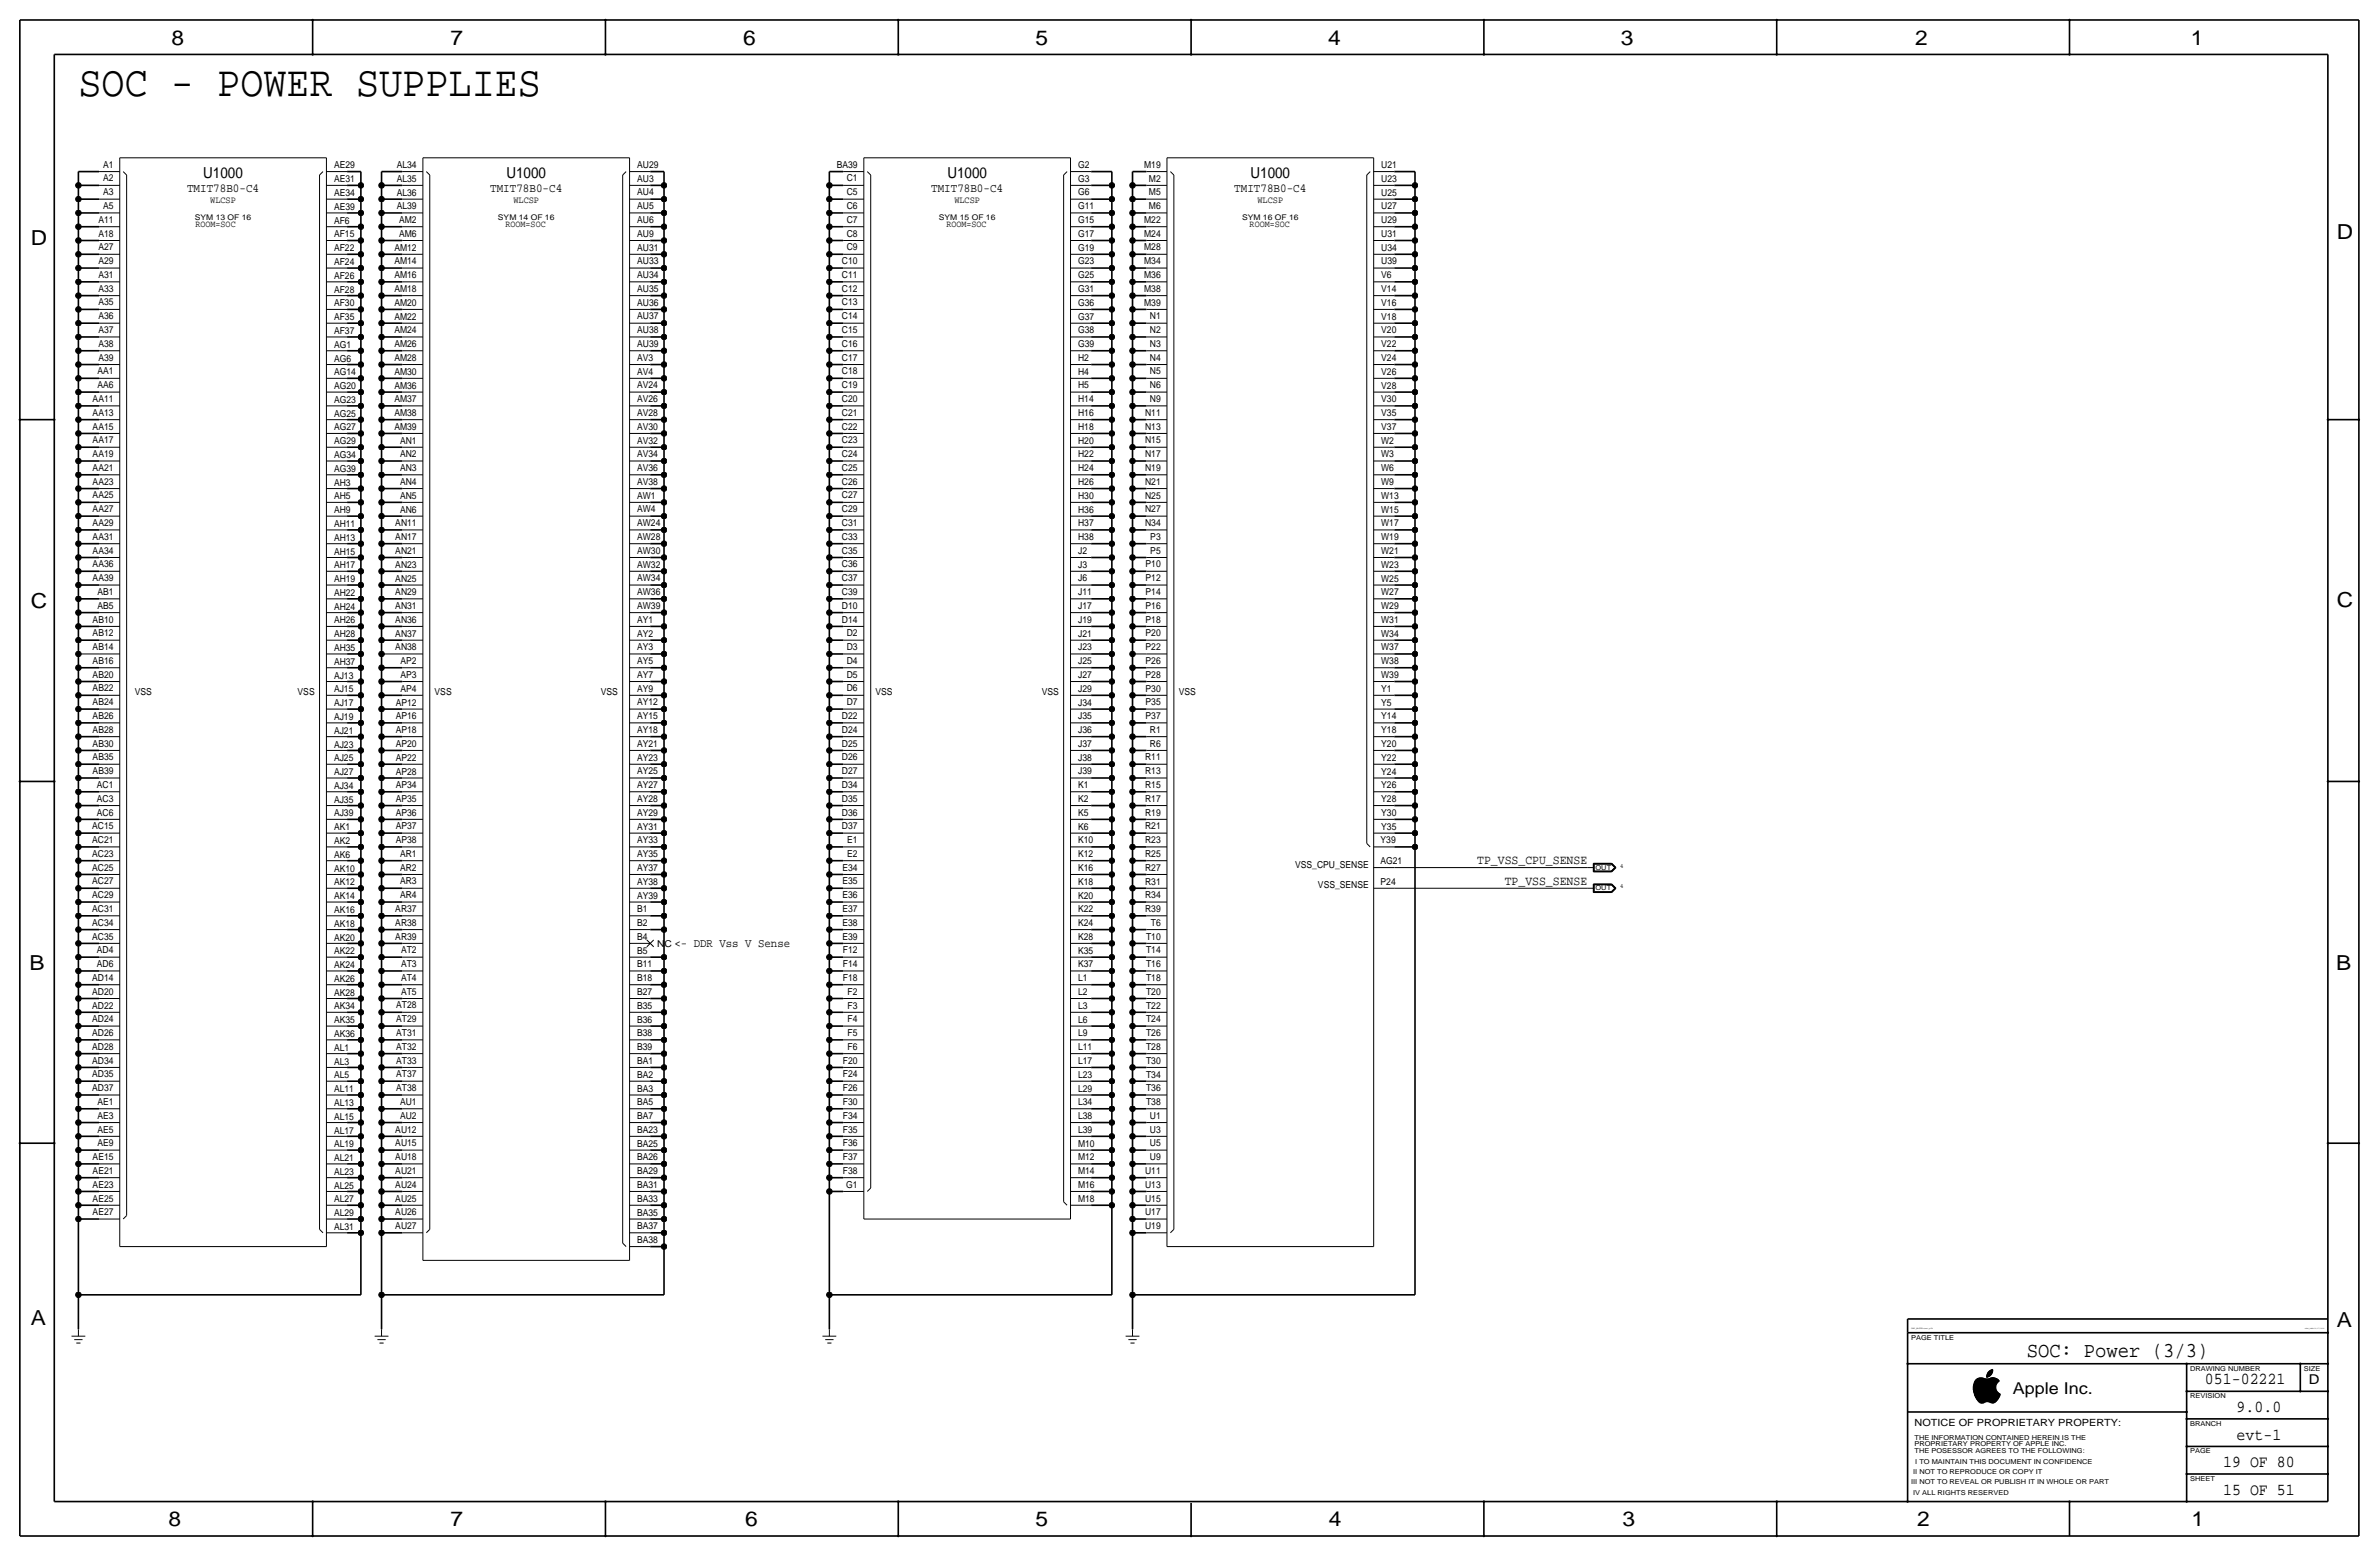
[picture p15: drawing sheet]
<svg xmlns="http://www.w3.org/2000/svg" width="877mm" height="574mm" viewBox="0 0 877 574" stroke-linecap="round" stroke-linejoin="round" font-family="sans-serif">
<defs><g id="words">
<text font-size="15.9" x="28.9" y="35.3">SOC - POWER SUPPLIES</text>
<text font-size="7.8" x="747.3" y="500.1">SOC: Power (3/3)</text>
<g font-size="7.6">
<text x="63.2" y="16.5">8</text>
<text x="166.1" y="16.5">7</text>
<text x="274" y="16.5">6</text>
<text x="381.7" y="16.5">5</text>
<text x="489.7" y="16.5">4</text>
<text x="597.6" y="16.5">3</text>
<text x="706.1" y="16.5">2</text>
<text x="807.7" y="16.5">1</text>
<text x="861.5" y="88.1">D</text>
<text x="11.4" y="90.4">D</text>
<text x="11.4" y="224.3">C</text>
<text x="861.5" y="223.8">C</text>
<text x="10.8" y="357.6">B</text>
<text x="861.3" y="357.4">B</text>
<text x="11.3" y="488.4">A</text>
<text x="861.5" y="489.2">A</text>
<text x="62.2" y="562.6">8</text>
<text x="166" y="562.6">7</text>
<text x="274.8" y="562.6">6</text>
<text x="381.7" y="562.6">5</text>
<text x="489.9" y="562.6">4</text>
<text x="598.1" y="562.6">3</text>
<text x="706.8" y="562.6">2</text>
<text x="807.9" y="562.6">1</text>
</g>
<g font-size="6.2">
<text x="812.9" y="510.3">051-02221</text>
<text x="824.6" y="520.4">9.0.0</text>
<text x="824.6" y="530.6">evt-1</text>
<text x="819.6" y="540.8">19 OF 80</text>
<text x="819.6" y="550.9">15 OF 51</text>
</g>
<text font-size="6" x="742.1" y="513.9">Apple Inc.</text>
<g font-size="5.6">
<text x="74.9" y="65.8">U1000</text>
<text x="186.7" y="65.8">U1000</text>
<text x="349.3" y="65.8">U1000</text>
<text x="461" y="65.8">U1000</text>
</g>
<text font-size="5" x="851.2" y="510.3">D</text>
<g font-size="4.7">
<text x="544.6" y="318.5">TP_VSS_CPU_SENSE</text>
<text x="554.7" y="326.1">TP_VSS_SENSE</text>
</g>
<g font-size="4.5">
<text x="69" y="70.9">TMIT78B0-C4</text>
<text x="180.7" y="70.9">TMIT78B0-C4</text>
<text x="343.3" y="70.9">TMIT78B0-C4</text>
<text x="455" y="70.9">TMIT78B0-C4</text>
</g>
<text font-size="4.4" x="248.6" y="349">&lt;- DDR Vss V Sense</text>
<text font-size="3.7" x="705.8" y="525.5">NOTICE OF PROPRIETARY PROPERTY:</text>
<g font-size="3.5">
<text x="38" y="61.8">A1</text>
<text x="123.1" y="61.9">AE29</text>
<text x="146.3" y="62">AL34</text>
<text x="234.9" y="61.9">AU29</text>
<text x="308.5" y="62">BA39</text>
<text x="397.5" y="61.9">G2</text>
<text x="421.8" y="62">M19</text>
<text x="509.2" y="61.9">U21</text>
<text x="38" y="71.9">A3</text>
<text x="38" y="66.8">A2</text>
<text x="123.1" y="67.2">AE31</text>
<text x="146.3" y="67">AL35</text>
<text x="234.9" y="67">AU3</text>
<text x="312.2" y="71.9">C5</text>
<text x="312.2" y="66.9">C1</text>
<text x="397.5" y="67">G3</text>
<text x="423.6" y="67.1">M2</text>
<text x="423.6" y="72">M5</text>
<text x="509.2" y="67">U23</text>
<text x="38" y="77">A5</text>
<text x="77.5" y="74.7">WLCSP</text>
<text x="123.1" y="77.4">AE39</text>
<text x="123.1" y="72.3">AE34</text>
<text x="146.3" y="77.2">AL39</text>
<text x="146.3" y="72.1">AL36</text>
<text x="189.3" y="74.7">WLCSP</text>
<text x="234.9" y="77.1">AU5</text>
<text x="234.9" y="72">AU4</text>
<text x="312.2" y="77">C6</text>
<text x="351.8" y="74.7">WLCSP</text>
<text x="397.5" y="77.1">G11</text>
<text x="397.5" y="72">G6</text>
<text x="423.6" y="77">M6</text>
<text x="463.6" y="74.7">WLCSP</text>
<text x="509.2" y="77.2">U27</text>
<text x="509.2" y="72.1">U25</text>
<text x="36.3" y="82.1">A11</text>
<text x="72.1" y="83.6">ROOM=SOC</text>
<text x="123.1" y="82.5">AF6</text>
<text x="147.1" y="82.2">AM2</text>
<text x="186.4" y="83.6">ROOM=SOC</text>
<text x="234.9" y="82.2">AU6</text>
<text x="312.2" y="82.1">C7</text>
<text x="348.9" y="83.6">ROOM=SOC</text>
<text x="397.5" y="82.2">G15</text>
<text x="421.8" y="82.1">M22</text>
<text x="460.7" y="83.6">ROOM=SOC</text>
<text x="509.2" y="82.2">U29</text>
<text x="36.3" y="87.2">A18</text>
<text x="123.1" y="87.5">AF15</text>
<text x="147.1" y="87.3">AM6</text>
<text x="234.9" y="87.3">AU9</text>
<text x="312.2" y="87.2">C8</text>
<text x="397.5" y="87.3">G17</text>
<text x="421.8" y="87.2">M24</text>
<text x="509.2" y="87.3">U31</text>
<text x="36.3" y="92.3">A27</text>
<text x="123.1" y="92.6">AF22</text>
<text x="145.4" y="92.4">AM12</text>
<text x="234.9" y="92.4">AU31</text>
<text x="312.2" y="92.3">C9</text>
<text x="397.5" y="92.4">G19</text>
<text x="421.8" y="92.3">M28</text>
<text x="509.2" y="92.4">U34</text>
<text x="36.3" y="97.3">A29</text>
<text x="123.1" y="97.7">AF24</text>
<text x="145.4" y="97.5">AM14</text>
<text x="234.9" y="97.4">AU33</text>
<text x="310.4" y="97.3">C10</text>
<text x="397.5" y="97.4">G23</text>
<text x="421.8" y="97.4">M34</text>
<text x="509.2" y="97.5">U39</text>
<text x="36.3" y="107.5">A33</text>
<text x="36.3" y="102.4">A31</text>
<text x="123.1" y="107.9">AF28</text>
<text x="123.1" y="102.8">AF26</text>
<text x="145.4" y="107.6">AM18</text>
<text x="145.4" y="102.6">AM16</text>
<text x="234.9" y="107.6">AU35</text>
<text x="234.9" y="102.5">AU34</text>
<text x="310.4" y="107.5">C12</text>
<text x="310.4" y="102.4">C11</text>
<text x="397.5" y="107.6">G31</text>
<text x="397.5" y="102.5">G25</text>
<text x="421.8" y="107.5">M38</text>
<text x="421.8" y="102.5">M36</text>
<text x="509.2" y="107.6">V14</text>
<text x="509.2" y="102.6">V6</text>
<text x="36.3" y="112.6">A35</text>
<text x="123.1" y="112.9">AF30</text>
<text x="145.4" y="112.7">AM20</text>
<text x="234.9" y="112.7">AU36</text>
<text x="310.4" y="112.6">C13</text>
<text x="397.5" y="112.7">G36</text>
<text x="421.8" y="112.6">M39</text>
<text x="509.2" y="112.7">V16</text>
<text x="36.3" y="117.7">A36</text>
<text x="123.1" y="118">AF35</text>
<text x="145.4" y="117.8">AM22</text>
<text x="234.9" y="117.8">AU37</text>
<text x="310.4" y="117.7">C14</text>
<text x="397.5" y="117.8">G37</text>
<text x="423.9" y="117.7">N1</text>
<text x="509.2" y="117.8">V18</text>
<text x="36.3" y="122.7">A37</text>
<text x="123.1" y="123.1">AF37</text>
<text x="145.4" y="122.9">AM24</text>
<text x="234.9" y="122.8">AU38</text>
<text x="310.4" y="122.7">C15</text>
<text x="397.5" y="122.8">G38</text>
<text x="423.9" y="122.8">N2</text>
<text x="509.2" y="122.9">V20</text>
<text x="36.3" y="127.8">A38</text>
<text x="123.1" y="128.2">AG1</text>
<text x="145.4" y="128">AM26</text>
<text x="234.9" y="127.9">AU39</text>
<text x="310.4" y="127.8">C16</text>
<text x="397.5" y="127.9">G39</text>
<text x="423.9" y="127.9">N3</text>
<text x="509.2" y="128">V22</text>
<text x="35.9" y="138">AA1</text>
<text x="36.3" y="132.9">A39</text>
<text x="123.1" y="133.3">AG6</text>
<text x="145.4" y="133.1">AM28</text>
<text x="234.9" y="133">AV3</text>
<text x="310.4" y="138">C18</text>
<text x="310.4" y="132.9">C17</text>
<text x="397.5" y="133">H2</text>
<text x="423.9" y="132.9">N4</text>
<text x="509.2" y="133.1">V24</text>
<text x="35.9" y="143.1">AA6</text>
<text x="123.1" y="143.4">AG20</text>
<text x="123.1" y="138.3">AG14</text>
<text x="145.4" y="143.2">AM36</text>
<text x="145.4" y="138.1">AM30</text>
<text x="234.9" y="143.2">AV24</text>
<text x="234.9" y="138.1">AV4</text>
<text x="310.4" y="143.1">C19</text>
<text x="397.5" y="143.2">H5</text>
<text x="397.5" y="138.1">H4</text>
<text x="423.9" y="143.1">N6</text>
<text x="423.9" y="138">N5</text>
<text x="509.2" y="143.2">V28</text>
<text x="509.2" y="138.1">V26</text>
<text x="34.2" y="148.2">AA11</text>
<text x="123.1" y="148.5">AG23</text>
<text x="145.4" y="148.3">AM37</text>
<text x="234.9" y="148.3">AV26</text>
<text x="310.4" y="148.2">C20</text>
<text x="397.5" y="148.3">H14</text>
<text x="423.9" y="148.2">N9</text>
<text x="509.2" y="148.3">V30</text>
<text x="34.2" y="153.2">AA13</text>
<text x="123.1" y="153.6">AG25</text>
<text x="145.4" y="153.4">AM38</text>
<text x="234.9" y="153.3">AV28</text>
<text x="310.4" y="153.2">C21</text>
<text x="397.5" y="153.3">H16</text>
<text x="422.2" y="153.3">N11</text>
<text x="509.2" y="153.4">V35</text>
<text x="34.2" y="158.3">AA15</text>
<text x="123.1" y="158.7">AG27</text>
<text x="145.4" y="158.5">AM39</text>
<text x="234.9" y="158.4">AV30</text>
<text x="310.4" y="158.3">C22</text>
<text x="397.5" y="158.4">H18</text>
<text x="422.2" y="158.4">N13</text>
<text x="509.2" y="158.5">V37</text>
<text x="34.2" y="163.4">AA17</text>
<text x="123.1" y="163.8">AG29</text>
<text x="147.5" y="163.5">AN1</text>
<text x="234.9" y="163.5">AV32</text>
<text x="310.4" y="163.4">C23</text>
<text x="397.5" y="163.5">H20</text>
<text x="422.2" y="163.4">N15</text>
<text x="509.2" y="163.5">W2</text>
<text x="34.2" y="173.6">AA21</text>
<text x="34.2" y="168.5">AA19</text>
<text x="123.1" y="173.9">AG39</text>
<text x="123.1" y="168.8">AG34</text>
<text x="147.5" y="173.7">AN3</text>
<text x="147.5" y="168.6">AN2</text>
<text x="234.9" y="173.7">AV36</text>
<text x="234.9" y="168.6">AV34</text>
<text x="310.4" y="173.6">C25</text>
<text x="310.4" y="168.5">C24</text>
<text x="397.5" y="173.7">H24</text>
<text x="397.5" y="168.6">H22</text>
<text x="422.2" y="173.6">N19</text>
<text x="422.2" y="168.5">N17</text>
<text x="509.2" y="173.7">W6</text>
<text x="509.2" y="168.6">W3</text>
<text x="34.2" y="178.6">AA23</text>
<text x="123.1" y="179">AH3</text>
<text x="147.5" y="178.8">AN4</text>
<text x="234.9" y="178.7">AV38</text>
<text x="310.4" y="178.6">C26</text>
<text x="397.5" y="178.7">H26</text>
<text x="422.2" y="178.7">N21</text>
<text x="509.2" y="178.8">W9</text>
<text x="34.2" y="183.7">AA25</text>
<text x="123.1" y="184.1">AH5</text>
<text x="147.5" y="183.9">AN5</text>
<text x="234.9" y="183.8">AW1</text>
<text x="310.4" y="183.7">C27</text>
<text x="397.5" y="183.8">H30</text>
<text x="422.2" y="183.8">N25</text>
<text x="509.2" y="183.9">W13</text>
<text x="34.2" y="188.8">AA27</text>
<text x="123.1" y="189.2">AH9</text>
<text x="147.5" y="188.9">AN6</text>
<text x="234.9" y="188.9">AW4</text>
<text x="310.4" y="188.8">C29</text>
<text x="397.5" y="188.9">H36</text>
<text x="422.2" y="188.8">N27</text>
<text x="509.2" y="188.9">W15</text>
<text x="34.2" y="193.9">AA29</text>
<text x="123.1" y="194.2">AH11</text>
<text x="145.7" y="194">AN11</text>
<text x="234.9" y="194">AW24</text>
<text x="310.4" y="193.9">C31</text>
<text x="397.5" y="194">H37</text>
<text x="422.2" y="193.9">N34</text>
<text x="509.2" y="194">W17</text>
<text x="34.2" y="199">AA31</text>
<text x="123.1" y="199.3">AH13</text>
<text x="145.7" y="199.1">AN17</text>
<text x="234.9" y="199.1">AW28</text>
<text x="310.4" y="199">C33</text>
<text x="397.5" y="199.1">H38</text>
<text x="424.1" y="199">P3</text>
<text x="509.2" y="199.1">W19</text>
<text x="34.2" y="209.1">AA36</text>
<text x="34.2" y="204">AA34</text>
<text x="123.1" y="209.5">AH17</text>
<text x="123.1" y="204.4">AH15</text>
<text x="145.7" y="209.3">AN23</text>
<text x="145.7" y="204.2">AN21</text>
<text x="234.9" y="209.2">AW32</text>
<text x="234.9" y="204.1">AW30</text>
<text x="310.4" y="209.1">C36</text>
<text x="310.4" y="204">C35</text>
<text x="397.5" y="209.2">J3</text>
<text x="397.5" y="204.2">J2</text>
<text x="422.3" y="209.2">P10</text>
<text x="424.1" y="204.1">P5</text>
<text x="509.2" y="209.3">W23</text>
<text x="509.2" y="204.2">W21</text>
<text x="34.2" y="214.2">AA39</text>
<text x="123.1" y="214.6">AH19</text>
<text x="145.7" y="214.4">AN25</text>
<text x="234.9" y="214.3">AW34</text>
<text x="310.4" y="214.2">C37</text>
<text x="397.5" y="214.3">J6</text>
<text x="422.3" y="214.2">P12</text>
<text x="509.2" y="214.4">W25</text>
<text x="35.9" y="219.3">AB1</text>
<text x="123.1" y="219.6">AH22</text>
<text x="145.7" y="219.4">AN29</text>
<text x="234.9" y="219.4">AW36</text>
<text x="310.4" y="219.3">C39</text>
<text x="397.5" y="219.4">J11</text>
<text x="422.3" y="219.3">P14</text>
<text x="509.2" y="219.4">W27</text>
<text x="35.9" y="224.4">AB5</text>
<text x="123.1" y="224.7">AH24</text>
<text x="145.7" y="224.5">AN31</text>
<text x="234.9" y="224.5">AW39</text>
<text x="310.4" y="224.4">D10</text>
<text x="397.5" y="224.5">J17</text>
<text x="422.3" y="224.4">P16</text>
<text x="509.2" y="224.5">W29</text>
<text x="34.2" y="229.5">AB10</text>
<text x="123.1" y="229.8">AH26</text>
<text x="145.7" y="229.6">AN36</text>
<text x="234.9" y="229.6">AY1</text>
<text x="310.4" y="229.5">D14</text>
<text x="397.5" y="229.6">J19</text>
<text x="422.3" y="229.5">P18</text>
<text x="509.2" y="229.6">W31</text>
<text x="34.2" y="239.6">AB14</text>
<text x="34.2" y="234.5">AB12</text>
<text x="123.1" y="240">AH35</text>
<text x="123.1" y="234.9">AH28</text>
<text x="145.7" y="239.8">AN38</text>
<text x="145.7" y="234.7">AN37</text>
<text x="234.9" y="239.7">AY3</text>
<text x="234.9" y="234.6">AY2</text>
<text x="312.2" y="239.6">D3</text>
<text x="312.2" y="234.5">D2</text>
<text x="397.5" y="239.7">J23</text>
<text x="397.5" y="234.6">J21</text>
<text x="422.3" y="239.7">P22</text>
<text x="422.3" y="234.6">P20</text>
<text x="509.2" y="239.8">W37</text>
<text x="509.2" y="234.7">W34</text>
<text x="34.2" y="244.7">AB16</text>
<text x="123.1" y="245.1">AH37</text>
<text x="147.7" y="244.8">AP2</text>
<text x="234.9" y="244.8">AY5</text>
<text x="312.2" y="244.7">D4</text>
<text x="397.5" y="244.8">J25</text>
<text x="422.3" y="244.7">P26</text>
<text x="509.2" y="244.8">W38</text>
<text x="34.2" y="249.8">AB20</text>
<text x="123.1" y="250.1">AJ13</text>
<text x="147.7" y="249.9">AP3</text>
<text x="234.9" y="249.9">AY7</text>
<text x="312.2" y="249.8">D5</text>
<text x="397.5" y="249.9">J27</text>
<text x="422.3" y="249.8">P28</text>
<text x="509.2" y="249.9">W39</text>
<text x="34.2" y="254.9">AB22</text>
<text x="49.7" y="256.3">VSS</text>
<text x="109.7" y="256.3">VSS</text>
<text x="123.1" y="255.2">AJ15</text>
<text x="147.7" y="255">AP4</text>
<text x="160.2" y="256.3">VSS</text>
<text x="221.5" y="256.3">VSS</text>
<text x="234.9" y="255">AY9</text>
<text x="312.2" y="254.9">D6</text>
<text x="322.8" y="256.3">VSS</text>
<text x="384" y="256.3">VSS</text>
<text x="397.5" y="255">J29</text>
<text x="422.3" y="254.9">P30</text>
<text x="434.5" y="256.3">VSS</text>
<text x="509.2" y="255">Y1</text>
<text x="34.2" y="259.9">AB24</text>
<text x="123.1" y="260.3">AJ17</text>
<text x="145.9" y="260.1">AP12</text>
<text x="234.9" y="260">AY12</text>
<text x="312.2" y="259.9">D7</text>
<text x="397.5" y="260">J34</text>
<text x="422.3" y="260">P35</text>
<text x="509.2" y="260.1">Y5</text>
<text x="34.2" y="265">AB26</text>
<text x="123.1" y="265.4">AJ19</text>
<text x="145.9" y="265.2">AP16</text>
<text x="234.9" y="265.1">AY15</text>
<text x="310.4" y="265">D22</text>
<text x="397.5" y="265.1">J35</text>
<text x="422.3" y="265.1">P37</text>
<text x="509.2" y="265.2">Y14</text>
<text x="34.2" y="275.2">AB30</text>
<text x="34.2" y="270.1">AB28</text>
<text x="123.1" y="275.5">AJ23</text>
<text x="123.1" y="270.5">AJ21</text>
<text x="145.9" y="275.3">AP20</text>
<text x="145.9" y="270.2">AP18</text>
<text x="234.9" y="275.3">AY21</text>
<text x="234.9" y="270.2">AY18</text>
<text x="310.4" y="275.2">D25</text>
<text x="310.4" y="270.1">D24</text>
<text x="397.5" y="275.3">J37</text>
<text x="397.5" y="270.2">J36</text>
<text x="423.9" y="275.2">R6</text>
<text x="423.9" y="270.1">R1</text>
<text x="509.2" y="275.3">Y20</text>
<text x="509.2" y="270.2">Y18</text>
<text x="34.2" y="280.3">AB35</text>
<text x="123.1" y="280.6">AJ25</text>
<text x="145.9" y="280.4">AP22</text>
<text x="234.9" y="280.4">AY23</text>
<text x="310.4" y="280.3">D26</text>
<text x="397.5" y="280.4">J38</text>
<text x="422.2" y="280.3">R11</text>
<text x="509.2" y="280.4">Y22</text>
<text x="34.2" y="285.3">AB39</text>
<text x="123.1" y="285.7">AJ27</text>
<text x="145.9" y="285.5">AP28</text>
<text x="234.9" y="285.4">AY25</text>
<text x="310.4" y="285.4">D27</text>
<text x="397.5" y="285.5">J39</text>
<text x="422.2" y="285.4">R13</text>
<text x="509.2" y="285.5">Y24</text>
<text x="35.7" y="290.4">AC1</text>
<text x="123.1" y="290.8">AJ34</text>
<text x="145.9" y="290.6">AP34</text>
<text x="234.9" y="290.5">AY27</text>
<text x="310.4" y="290.4">D34</text>
<text x="397.5" y="290.5">K1</text>
<text x="422.2" y="290.5">R15</text>
<text x="509.2" y="290.6">Y26</text>
<text x="35.7" y="295.5">AC3</text>
<text x="123.1" y="295.9">AJ35</text>
<text x="145.9" y="295.7">AP35</text>
<text x="234.9" y="295.6">AY28</text>
<text x="310.4" y="295.5">D35</text>
<text x="397.5" y="295.6">K2</text>
<text x="422.2" y="295.5">R17</text>
<text x="509.2" y="295.7">Y28</text>
<text x="34" y="305.7">AC15</text>
<text x="35.7" y="300.6">AC6</text>
<text x="123.1" y="300.9">AJ39</text>
<text x="145.9" y="305.7">AP37</text>
<text x="145.9" y="300.7">AP36</text>
<text x="234.9" y="305.8">AY31</text>
<text x="234.9" y="300.7">AY29</text>
<text x="310.4" y="305.7">D37</text>
<text x="310.4" y="300.6">D36</text>
<text x="397.5" y="305.8">K6</text>
<text x="397.5" y="300.7">K5</text>
<text x="422.2" y="305.7">R21</text>
<text x="422.2" y="300.6">R19</text>
<text x="509.2" y="305.8">Y35</text>
<text x="509.2" y="300.7">Y30</text>
<text x="34" y="310.8">AC21</text>
<text x="123.1" y="311.1">AK2</text>
<text x="123.1" y="306">AK1</text>
<text x="145.9" y="310.8">AP38</text>
<text x="234.9" y="310.9">AY33</text>
<text x="312.3" y="310.8">E1</text>
<text x="397.5" y="310.9">K10</text>
<text x="422.2" y="310.8">R23</text>
<text x="509" y="310.9">Y39</text>
<text x="34" y="315.8">AC23</text>
<text x="123.1" y="316.2">AK6</text>
<text x="147.5" y="315.8">AR1</text>
<text x="234.9" y="315.9">AY35</text>
<text x="312.3" y="315.8">E2</text>
<text x="397.5" y="315.9">K12</text>
<text x="422.2" y="315.9">R25</text>
<text x="34" y="320.9">AC25</text>
<text x="123.1" y="321.3">AK10</text>
<text x="147.5" y="320.9">AR2</text>
<text x="234.9" y="321">AY37</text>
<text x="310.6" y="320.9">E34</text>
<text x="397.5" y="321">K16</text>
<text x="422.2" y="321">R27</text>
<text x="477.5" y="319.8">VSS_CPU_SENSE</text>
<text x="509" y="318.5">AG21</text>
<text x="34" y="326">AC27</text>
<text x="123.1" y="326.4">AK12</text>
<text x="147.5" y="326">AR3</text>
<text x="234.9" y="326.1">AY38</text>
<text x="310.6" y="326">E35</text>
<text x="397.5" y="326.1">K18</text>
<text x="422.2" y="326">R31</text>
<text x="485.9" y="327.4">VSS_SENSE</text>
<text x="509" y="326.1">P24</text>
<text x="34" y="331.1">AC29</text>
<text x="123.1" y="331.4">AK14</text>
<text x="147.5" y="331.1">AR4</text>
<text x="234.9" y="331.2">AY39</text>
<text x="310.6" y="331.1">E36</text>
<text x="397.5" y="331.2">K20</text>
<text x="422.2" y="331.1">R34</text>
<text x="34" y="341.2">AC34</text>
<text x="34" y="336.2">AC31</text>
<text x="123.1" y="341.6">AK18</text>
<text x="123.1" y="336.5">AK16</text>
<text x="145.7" y="341.2">AR38</text>
<text x="145.7" y="336.2">AR37</text>
<text x="234.9" y="341.3">B2</text>
<text x="234.9" y="336.3">B1</text>
<text x="310.6" y="341.2">E38</text>
<text x="310.6" y="336.2">E37</text>
<text x="397.5" y="341.3">K24</text>
<text x="397.5" y="336.3">K22</text>
<text x="422.2" y="336.2">R39</text>
<text x="424.3" y="341.3">T6</text>
<text x="34" y="346.3">AC35</text>
<text x="123.1" y="346.7">AK20</text>
<text x="145.7" y="346.3">AR39</text>
<text x="234.9" y="346.4">B4</text>
<text x="310.6" y="346.3">E39</text>
<text x="397.5" y="346.4">K28</text>
<text x="422.5" y="346.4">T10</text>
<text x="35.7" y="351.4">AD4</text>
<text x="123.1" y="351.8">AK22</text>
<text x="147.8" y="351.4">AT2</text>
<text x="234.9" y="351.5">B5</text>
<text x="242.3" y="349">NC</text>
<text x="310.7" y="351.4">F12</text>
<text x="397.5" y="351.5">K35</text>
<text x="422.5" y="351.4">T14</text>
<text x="35.7" y="356.5">AD6</text>
<text x="123.1" y="356.8">AK24</text>
<text x="147.8" y="356.5">AT3</text>
<text x="234.9" y="356.6">B11</text>
<text x="310.7" y="356.5">F14</text>
<text x="397.5" y="356.6">K37</text>
<text x="422.5" y="356.5">T16</text>
<text x="34" y="361.6">AD14</text>
<text x="123.1" y="361.9">AK26</text>
<text x="147.8" y="361.6">AT4</text>
<text x="234.9" y="361.7">B18</text>
<text x="310.7" y="361.6">F18</text>
<text x="397.5" y="361.7">L1</text>
<text x="422.5" y="361.6">T18</text>
<text x="34" y="371.7">AD22</text>
<text x="34" y="366.6">AD20</text>
<text x="123.1" y="367">AK28</text>
<text x="146.1" y="371.7">AT28</text>
<text x="147.8" y="366.6">AT5</text>
<text x="234.9" y="371.8">B35</text>
<text x="234.9" y="366.8">B27</text>
<text x="312.5" y="371.7">F3</text>
<text x="312.5" y="366.7">F2</text>
<text x="397.5" y="371.8">L3</text>
<text x="397.5" y="366.8">L2</text>
<text x="422.5" y="371.8">T22</text>
<text x="422.5" y="366.7">T20</text>
<text x="34" y="376.8">AD24</text>
<text x="123.1" y="377.2">AK35</text>
<text x="123.1" y="372.1">AK34</text>
<text x="146.1" y="376.8">AT29</text>
<text x="234.9" y="376.9">B36</text>
<text x="312.5" y="376.8">F4</text>
<text x="397.5" y="376.9">L6</text>
<text x="422.5" y="376.8">T24</text>
<text x="34" y="381.9">AD26</text>
<text x="123.1" y="382.3">AK36</text>
<text x="146.1" y="381.9">AT31</text>
<text x="234.9" y="382">B38</text>
<text x="312.5" y="381.9">F5</text>
<text x="397.5" y="382">L9</text>
<text x="422.5" y="381.9">T26</text>
<text x="34" y="387">AD28</text>
<text x="123.1" y="387.3">AL1</text>
<text x="146.1" y="387">AT32</text>
<text x="234.9" y="387.1">B39</text>
<text x="312.5" y="387">F6</text>
<text x="397.5" y="387.1">L11</text>
<text x="422.5" y="387">T28</text>
<text x="34" y="392.1">AD34</text>
<text x="123.1" y="392.4">AL3</text>
<text x="146.1" y="392.1">AT33</text>
<text x="234.9" y="392.2">BA1</text>
<text x="310.7" y="392.1">F20</text>
<text x="397.5" y="392.2">L17</text>
<text x="422.5" y="392.1">T30</text>
<text x="34" y="397.1">AD35</text>
<text x="123.1" y="397.5">AL5</text>
<text x="146.1" y="397.1">AT37</text>
<text x="234.9" y="397.2">BA2</text>
<text x="310.7" y="397.1">F24</text>
<text x="397.5" y="397.2">L23</text>
<text x="422.5" y="397.2">T34</text>
<text x="34" y="402.2">AD37</text>
<text x="35.9" y="407.3">AE1</text>
<text x="123.1" y="407.7">AL13</text>
<text x="123.1" y="402.6">AL11</text>
<text x="146.1" y="402.2">AT38</text>
<text x="147.5" y="407.3">AU1</text>
<text x="234.9" y="407.4">BA5</text>
<text x="234.9" y="402.3">BA3</text>
<text x="310.7" y="407.3">F30</text>
<text x="310.7" y="402.2">F26</text>
<text x="397.5" y="407.4">L34</text>
<text x="397.5" y="402.3">L29</text>
<text x="422.5" y="407.3">T38</text>
<text x="422.5" y="402.3">T36</text>
<text x="35.9" y="412.4">AE3</text>
<text x="123.1" y="412.7">AL15</text>
<text x="147.5" y="412.4">AU2</text>
<text x="234.9" y="412.5">BA7</text>
<text x="310.7" y="412.4">F34</text>
<text x="397.5" y="412.5">L38</text>
<text x="423.9" y="412.4">U1</text>
<text x="35.9" y="417.5">AE5</text>
<text x="123.1" y="417.8">AL17</text>
<text x="145.7" y="417.5">AU12</text>
<text x="234.9" y="417.6">BA23</text>
<text x="310.7" y="417.5">F35</text>
<text x="397.5" y="417.6">L39</text>
<text x="423.9" y="417.5">U3</text>
<text x="35.9" y="422.5">AE9</text>
<text x="123.1" y="422.9">AL19</text>
<text x="145.7" y="422.5">AU15</text>
<text x="234.9" y="422.6">BA25</text>
<text x="310.7" y="422.5">F36</text>
<text x="397.5" y="422.7">M10</text>
<text x="423.9" y="422.6">U5</text>
<text x="34.2" y="427.6">AE15</text>
<text x="123.1" y="428">AL21</text>
<text x="145.7" y="427.6">AU18</text>
<text x="234.9" y="427.7">BA26</text>
<text x="310.7" y="427.6">F37</text>
<text x="397.5" y="427.7">M12</text>
<text x="423.9" y="427.7">U9</text>
<text x="34.2" y="437.8">AE23</text>
<text x="34.2" y="432.7">AE21</text>
<text x="123.1" y="433.1">AL23</text>
<text x="145.7" y="437.8">AU24</text>
<text x="145.7" y="432.7">AU21</text>
<text x="234.9" y="437.9">BA31</text>
<text x="234.9" y="432.8">BA29</text>
<text x="310.7" y="432.7">F38</text>
<text x="312" y="437.8">G1</text>
<text x="397.5" y="437.9">M16</text>
<text x="397.5" y="432.8">M14</text>
<text x="422.2" y="437.8">U13</text>
<text x="422.2" y="432.7">U11</text>
<text x="34.2" y="442.9">AE25</text>
<text x="123.1" y="443.2">AL27</text>
<text x="123.1" y="438.1">AL25</text>
<text x="145.7" y="442.9">AU25</text>
<text x="234.9" y="443">BA33</text>
<text x="397.5" y="443">M18</text>
<text x="422.2" y="442.9">U15</text>
<text x="34.2" y="448">AE27</text>
<text x="123.1" y="448.3">AL29</text>
<text x="145.7" y="447.9">AU26</text>
<text x="234.9" y="448.1">BA35</text>
<text x="422.2" y="448">U17</text>
<text x="123.1" y="453.4">AL31</text>
<text x="145.7" y="453">AU27</text>
<text x="234.9" y="453.1">BA37</text>
<text x="422.2" y="453.1">U19</text>
<text x="234.9" y="458.2">BA38</text>
</g>
<g font-size="2.9">
<text x="71.8" y="81">SYM 13 OF 16</text>
<text x="183.6" y="81">SYM 14 OF 16</text>
<text x="346.1" y="81">SYM 15 OF 16</text>
<text x="457.9" y="81">SYM 16 OF 16</text>
</g>
<g font-size="2.5">
<text x="588.2" y="320.5">OUT</text>
<text x="588.2" y="328.2">OUT</text>
<text x="704.5" y="493.8">PAGE TITLE</text>
<text x="807.4" y="505.2">DRAWING NUMBER</text>
<text x="849.3" y="505.2">SIZE</text>
<text x="807.4" y="515.4">REVISION</text>
<text x="807.4" y="525.5">BRANCH</text>
<text x="705.8" y="533.1">PROPRIETARY PROPERTY OF APPLE INC.</text>
<text x="705.8" y="530.6">THE INFORMATION CONTAINED HEREIN IS THE</text>
<text x="705.8" y="535.7">THE POSESSOR AGREES TO THE FOLLOWING:</text>
<text x="706.1" y="539.5">I TO MAINTAIN THIS DOCUMENT IN CONFIDENCE</text>
<text x="807.4" y="535.7">PAGE</text>
<text x="705.3" y="543.3">II NOT TO REPRODUCE OR COPY IT</text>
<text x="807.4" y="545.8">SHEET</text>
<text x="704.5" y="547.1">III NOT TO REVEAL OR PUBLISH IT IN WHOLE OR PART</text>
<text x="705.3" y="550.9">IV ALL RIGHTS RESERVED</text>
</g>
<g font-size="2.3">
<text x="597.3" y="319.8">4</text>
<text x="597.3" y="327.4">4</text>
</g>
<text font-size=".8" x="704.5" y="490">SYNC_MASTER=test_mlb</text>
<text font-size=".7" x="849.7" y="490">SYNC_DATE=10/17/2016</text>
</g></defs>
<g fill="none" stroke="#000" stroke-width=".6" stroke-linecap="butt">
<path d="M7.3 7.4v558.8zM7.3 7.4h862.3zM115.3 7.4v12.7zM223.2 7.4v12.7zM331.2 7.4v12.7zM439.1 7.4v12.7zM547.1 7.4v12.7zM655 7.4v12.7zM763 7.4v12.7zM869.6 7.4v558.8zM20 20.1v533.4zM20 20.1h838.2z"/>
<path d="M858.2 20.1v533.4zM28.9 78.5v5.1zM28.9 73.4v5.1zM28.9 68.3v5.1zM28.9 63.2v5.1zM28.9 78.5h7.6zM28.9 73.4h7.6zM28.9 68.3h7.6zM28.9 63.2h7.6zM128 63.2h5zM128 68.3h5zM128 73.4h5z"/>
<path d="M128 78.5h5zM133 63.2v5.1zM133 68.3v5.1zM133 73.4v5.1zM133 78.5v5.1zM140.7 78.5v5.1zM140.7 78.5h7.6zM140.7 73.4v5.1zM140.7 68.3v5.1zM140.7 73.4h7.6zM140.7 68.3h7.6zM140.7 63.2v5.1z"/>
<path d="M140.7 63.2h7.6zM239.7 68.3h5.1zM239.7 63.2h5.1zM239.7 73.4h5.1zM239.7 78.5h5.1zM244.8 63.2v5.1zM244.8 68.3v5.1zM244.8 73.4v5.1zM244.8 78.5v5.1zM305.8 78.5v5.1zM305.8 78.5h5zM305.8 73.4v5.1z"/>
<path d="M305.8 68.3v5.1zM305.8 73.4h5zM305.8 68.3h5zM305.8 63.2v5.1zM305.8 63.2h5zM402.3 63.2h7.6zM402.3 68.3h7.6zM402.3 73.4h7.6zM402.3 78.5h7.6zM409.9 63.2v5.1zM409.9 68.3v5.1zM409.9 73.4v5.1z"/>
<path d="M409.9 78.5v5.1zM417.5 63.2h5.1zM417.5 63.2v5.1zM417.5 68.3h5.1zM417.5 68.3v5.1zM417.5 73.4h5.1zM417.5 73.4v5.1zM417.5 78.5h5.1zM417.5 78.5v5.1zM514 78.5h7.7zM514 73.4h7.7zM514 68.3h7.7z"/>
<path d="M514 63.2h7.7zM521.7 78.5v5.1zM521.7 73.4v5.1zM521.7 68.3v5.1zM521.7 63.2v5.1zM28.9 98.8v5.1zM28.9 93.7v5.1zM28.9 88.6v5.1zM28.9 83.6v5zM28.9 98.8h7.6zM28.9 93.7h7.6zM28.9 88.6h7.6z"/>
<path d="M28.9 83.6h7.6zM128 83.6h5zM128 88.6h5zM128 93.7h5zM128 98.8h5zM133 83.6v5zM133 88.6v5.1zM133 93.7v5.1zM133 98.8v5.1zM140.7 98.8v5.1zM140.7 93.7v5.1zM140.7 98.8h7.6z"/>
<path d="M140.7 93.7h7.6zM140.7 88.6v5.1zM140.7 83.6v5zM140.7 88.6h7.6zM140.7 83.6h7.6zM239.7 83.6h5.1zM239.7 88.6h5.1zM239.7 93.7h5.1zM239.7 98.8h5.1zM244.8 83.6v5zM244.8 88.6v5.1zM244.8 93.7v5.1z"/>
<path d="M244.8 98.8v5.1zM305.8 98.8v5.1zM305.8 93.7v5.1zM305.8 98.8h5zM305.8 93.7h5zM305.8 88.6v5.1zM305.8 88.6h5zM305.8 83.6v5zM305.8 83.6h5zM402.3 83.6h7.6zM402.3 88.6h7.6zM402.3 93.7h7.6z"/>
<path d="M402.3 98.8h7.6zM409.9 83.6v5zM409.9 88.6v5.1zM409.9 93.7v5.1zM409.9 98.8v5.1zM417.5 83.6h5.1zM417.5 83.6v5zM417.5 88.6h5.1zM417.5 88.6v5.1zM417.5 93.7h5.1zM417.5 93.7v5.1zM417.5 98.8h5.1z"/>
<path d="M417.5 98.8v5.1zM514 98.8h7.7zM514 93.7h7.7zM514 88.6h7.7zM514 83.6h7.7zM521.7 98.8v5.1zM521.7 93.7v5.1zM521.7 88.6v5.1zM521.7 83.6v5zM28.9 119.1v5.1zM28.9 114v5.1zM28.9 109v5z"/>
<path d="M28.9 103.9v5.1zM28.9 119.1h7.6zM28.9 114h7.6zM28.9 109h7.6zM28.9 103.9h7.6zM128 103.9h5zM128 109h5zM128 114h5zM128 119.1h5zM133 103.9v5.1zM133 109v5zM133 114v5.1z"/>
<path d="M133 119.1v5.1zM140.7 119.1v5.1zM140.7 119.1h7.6zM140.7 114v5.1zM140.7 109v5zM140.7 114h7.6zM140.7 109h7.6zM140.7 103.9v5.1zM140.7 103.9h7.6zM239.7 103.9h5.1zM239.7 109h5.1zM239.7 114h5.1z"/>
<path d="M239.7 119.1h5.1zM244.8 103.9v5.1zM244.8 109v5zM244.8 114v5.1zM244.8 119.1v5.1zM305.8 119.1v5.1zM305.8 119.1h5zM305.8 114v5.1zM305.8 114h5zM305.8 109v5zM305.8 109h5zM305.8 103.9v5.1z"/>
<path d="M305.8 103.9h5zM402.3 103.9h7.6zM402.3 109h7.6zM402.3 114h7.6zM402.3 119.1h7.6zM409.9 103.9v5.1zM409.9 109v5zM409.9 114v5.1zM409.9 119.1v5.1zM417.5 103.9h5.1zM417.5 103.9v5.1zM417.5 109h5.1z"/>
<path d="M417.5 109v5zM417.5 114h5.1zM417.5 114v5.1zM417.5 119.1h5.1zM417.5 119.1v5.1zM514 119.1h7.7zM514 114h7.7zM514 109h7.7zM514 103.9h7.7zM521.7 119.1v5.1zM521.7 114v5.1zM521.7 109v5z"/>
<path d="M521.7 103.9v5.1zM28.9 139.4v5.1zM28.9 134.4v5zM28.9 129.3v5.1zM28.9 124.2v5.1zM28.9 139.4h7.6zM28.9 134.4h7.6zM28.9 129.3h7.6zM28.9 124.2h7.6zM128 124.2h5zM128 129.3h5zM128 134.4h5z"/>
<path d="M128 139.4h5zM133 124.2v5.1zM133 129.3v5.1zM133 134.4v5zM133 139.4v5.1zM140.7 139.4v5.1zM140.7 134.4v5zM140.7 139.4h7.6zM140.7 134.4h7.6zM140.7 129.3v5.1zM140.7 129.3h7.6zM140.7 124.2v5.1z"/>
<path d="M140.7 124.2h7.6zM239.7 124.2h5.1zM239.7 129.3h5.1zM239.7 134.4h5.1zM239.7 139.4h5.1zM244.8 124.2v5.1zM244.8 129.3v5.1zM244.8 134.4v5zM244.8 139.4v5.1zM305.8 139.4v5.1zM305.8 139.4h5zM305.8 134.4v5z"/>
<path d="M305.8 134.4h5zM305.8 129.3v5.1zM305.8 129.3h5zM305.8 124.2v5.1zM305.8 124.2h5zM402.3 124.2h7.6zM402.3 129.3h7.6zM402.3 134.4h7.6zM402.3 139.4h7.6zM409.9 124.2v5.1zM409.9 129.3v5.1zM409.9 134.4v5z"/>
<path d="M409.9 139.4v5.1zM417.5 124.2h5.1zM417.5 124.2v5.1zM417.5 129.3h5.1zM417.5 129.3v5.1zM417.5 134.4h5.1zM417.5 134.4v5zM417.5 139.4h5.1zM417.5 139.4v5.1zM514 139.4h7.7zM514 134.4h7.7zM514 129.3h7.7z"/>
<path d="M514 124.2h7.7zM521.7 139.4v5.1zM521.7 134.4v5zM521.7 129.3v5.1zM521.7 124.2v5.1zM7.3 154.7h12.7zM28.9 159.8v5zM28.9 154.7v5.1zM28.9 149.6v5.1zM28.9 144.5v5.1zM28.9 159.8h7.6zM28.9 154.7h7.6z"/>
<path d="M28.9 149.6h7.6zM28.9 144.5h7.6zM128 144.5h5zM128 149.6h5zM128 154.7h5zM128 159.8h5zM133 144.5v5.1zM133 149.6v5.1zM133 154.7v5.1zM133 159.8v5zM140.7 159.8v5zM140.7 159.8h7.6z"/>
<path d="M140.7 154.7v5.1zM140.7 149.6v5.1zM140.7 154.7h7.6zM140.7 149.6h7.6zM140.7 144.5v5.1zM140.7 144.5h7.6zM239.7 144.5h5.1zM239.7 149.6h5.1zM239.7 154.7h5.1zM239.7 159.8h5.1zM244.8 144.5v5.1zM244.8 149.6v5.1z"/>
<path d="M244.8 154.7v5.1zM244.8 159.8v5zM305.8 159.8v5zM305.8 159.8h5zM305.8 154.7v5.1zM305.8 149.6v5.1zM305.8 154.7h5zM305.8 149.6h5zM305.8 144.5v5.1zM305.8 144.5h5zM402.3 144.5h7.6zM402.3 149.6h7.6z"/>
<path d="M402.3 154.7h7.6zM402.3 159.8h7.6zM409.9 144.5v5.1zM409.9 149.6v5.1zM409.9 154.7v5.1zM409.9 159.8v5zM417.5 144.5h5.1zM417.5 144.5v5.1zM417.5 149.6h5.1zM417.5 149.6v5.1zM417.5 154.7h5.1zM417.5 154.7v5.1z"/>
<path d="M417.5 159.8h5.1zM417.5 159.8v5zM514 159.8h7.7zM514 154.7h7.7zM514 149.6h7.7zM514 144.5h7.7zM521.7 159.8v5zM521.7 154.7v5.1zM521.7 149.6v5.1zM521.7 144.5v5.1zM858.2 154.7h11.4zM28.9 175v5.1z"/>
<path d="M28.9 169.9v5.1zM28.9 164.8v5.1zM28.9 175h7.6zM28.9 169.9h7.6zM28.9 164.8h7.6zM128 164.8h5zM128 169.9h5zM128 175h5zM133 164.8v5.1zM133 169.9v5.1zM133 175v5.1zM140.7 175v5.1z"/>
<path d="M140.7 175h7.6zM140.7 169.9v5.1zM140.7 169.9h7.6zM140.7 164.8v5.1zM140.7 164.8h7.6zM239.7 164.8h5.1zM239.7 169.9h5.1zM239.7 175h5.1zM244.8 164.8v5.1zM244.8 169.9v5.1zM244.8 175v5.1zM305.8 175v5.1z"/>
<path d="M305.8 175h5zM305.8 169.9v5.1zM305.8 169.9h5zM305.8 164.8v5.1zM305.8 164.8h5zM402.3 164.8h7.6zM402.3 169.9h7.6zM402.3 175h7.6zM409.9 164.8v5.1zM409.9 169.9v5.1zM409.9 175v5.1zM417.5 164.8h5.1z"/>
<path d="M417.5 164.8v5.1zM417.5 169.9h5.1zM417.5 169.9v5.1zM417.5 175h5.1zM417.5 175v5.1zM514 175h7.7zM514 169.9h7.7zM514 164.8h7.7zM521.7 175v5.1zM521.7 169.9v5.1zM521.7 164.8v5.1zM28.9 195.3v5.1z"/>
<path d="M28.9 190.2v5.1zM28.9 185.2v5zM28.9 180.1v5.1zM28.9 195.3h7.6zM28.9 190.2h7.6zM28.9 185.2h7.6zM28.9 180.1h7.6zM128 180.1h5zM128 185.2h5zM128 190.2h5zM128 195.3h5zM133 180.1v5.1z"/>
<path d="M133 185.2v5zM133 190.2v5.1zM133 195.3v5.1zM140.7 195.3v5.1zM140.7 195.3h7.6zM140.7 190.2v5.1zM140.7 185.2v5zM140.7 190.2h7.6zM140.7 185.2h7.6zM140.7 180.1v5.1zM140.7 180.1h7.6zM239.7 180.1h5.1z"/>
<path d="M239.7 185.2h5.1zM239.7 190.2h5.1zM239.7 195.3h5.1zM244.8 180.1v5.1zM244.8 185.2v5zM244.8 190.2v5.1zM244.8 195.3v5.1zM305.8 195.3v5.1zM305.8 195.3h5zM305.8 190.2v5.1zM305.8 190.2h5zM305.8 185.2v5z"/>
<path d="M305.8 185.2h5zM305.8 180.1v5.1zM305.8 180.1h5zM402.3 180.1h7.6zM402.3 185.2h7.6zM402.3 190.2h7.6zM402.3 195.3h7.6zM409.9 180.1v5.1zM409.9 185.2v5zM409.9 190.2v5.1zM409.9 195.3v5.1zM417.5 180.1h5.1z"/>
<path d="M417.5 180.1v5.1zM417.5 185.2h5.1zM417.5 185.2v5zM417.5 190.2h5.1zM417.5 190.2v5.1zM417.5 195.3h5.1zM417.5 195.3v5.1zM514 195.3h7.7zM514 190.2h7.7zM514 185.2h7.7zM514 180.1h7.7zM521.7 195.3v5.1z"/>
<path d="M521.7 190.2v5.1zM521.7 185.2v5zM521.7 180.1v5.1zM28.9 215.6v5.1zM28.9 210.6v5zM28.9 205.5v5.1zM28.9 200.4v5.1zM28.9 215.6h7.6zM28.9 210.6h7.6zM28.9 205.5h7.6zM28.9 200.4h7.6zM128 200.4h5z"/>
<path d="M128 205.5h5zM128 210.6h5zM128 215.6h5zM133 200.4v5.1zM133 205.5v5.1zM133 210.6v5zM133 215.6v5.1zM140.7 215.6v5.1zM140.7 210.6v5zM140.7 215.6h7.6zM140.7 210.6h7.6zM140.7 205.5v5.1z"/>
<path d="M140.7 200.4v5.1zM140.7 205.5h7.6zM140.7 200.4h7.6zM239.7 200.4h5.1zM239.7 205.5h5.1zM239.7 210.6h5.1zM239.7 215.6h5.1zM244.8 200.4v5.1zM244.8 205.5v5.1zM244.8 210.6v5zM244.8 215.6v5.1zM305.8 215.6v5.1z"/>
<path d="M305.8 215.6h5zM305.8 210.6v5zM305.8 210.6h5zM305.8 205.5v5.1zM305.8 200.4v5.1zM305.8 205.5h5zM305.8 200.4h5zM402.3 200.4h7.6zM402.3 205.5h7.6zM402.3 210.6h7.6zM402.3 215.6h7.6zM409.9 200.4v5.1z"/>
<path d="M409.9 205.5v5.1zM409.9 210.6v5zM409.9 215.6v5.1zM417.5 200.4h5.1zM417.5 200.4v5.1zM417.5 205.5h5.1zM417.5 205.5v5.1zM417.5 210.6h5.1zM417.5 210.6v5zM417.5 215.6h5.1zM417.5 215.6v5.1zM514 215.6h7.7z"/>
<path d="M514 210.6h7.7zM514 205.5h7.7zM514 200.4h7.7zM521.7 215.6v5.1zM521.7 210.6v5zM521.7 205.5v5.1zM521.7 200.4v5.1zM28.9 236v5zM28.9 230.9v5.1zM28.9 225.8v5.1zM28.9 220.7v5.1zM28.9 236h7.6z"/>
<path d="M28.9 230.9h7.6zM28.9 225.8h7.6zM28.9 220.7h7.6zM128 220.7h5zM128 225.8h5zM128 230.9h5zM128 236h5zM133 220.7v5.1zM133 225.8v5.1zM133 230.9v5.1zM133 236v5zM140.7 236v5z"/>
<path d="M140.7 236h7.6zM140.7 230.9v5.1zM140.7 225.8v5.1zM140.7 230.9h7.6zM140.7 225.8h7.6zM140.7 220.7v5.1zM140.7 220.7h7.6zM239.7 220.7h5.1zM239.7 225.8h5.1zM239.7 230.9h5.1zM239.7 236h5.1zM244.8 220.7v5.1z"/>
<path d="M244.8 225.8v5.1zM244.8 230.9v5.1zM244.8 236v5zM305.8 236v5zM305.8 236h5zM305.8 230.9v5.1zM305.8 225.8v5.1zM305.8 230.9h5zM305.8 225.8h5zM305.8 220.7v5.1zM305.8 220.7h5zM402.3 220.7h7.6z"/>
<path d="M402.3 225.8h7.6zM402.3 230.9h7.6zM402.3 236h7.6zM409.9 220.7v5.1zM409.9 225.8v5.1zM409.9 230.9v5.1zM409.9 236v5zM417.5 220.7h5.1zM417.5 220.7v5.1zM417.5 225.8h5.1zM417.5 225.8v5.1zM417.5 230.9h5.1z"/>
<path d="M417.5 230.9v5.1zM417.5 236h5.1zM417.5 236v5zM514 236h7.7zM514 230.9h7.7zM514 225.8h7.7zM514 220.7h7.7zM521.7 236v5zM521.7 230.9v5.1zM521.7 225.8v5.1zM521.7 220.7v5.1zM28.9 256.3v5.1z"/>
<path d="M28.9 251.2v5.1zM28.9 246.1v5.1zM28.9 241v5.1zM28.9 256.3h7.6zM28.9 251.2h7.6zM28.9 246.1h7.6zM128 241h5zM128 246.1h5zM128 251.2h5zM128 256.3h5zM133 241v5.1zM133 246.1v5.1z"/>
<path d="M133 251.2v5.1zM133 256.3v5.1zM140.7 256.3v5.1zM140.7 251.2v5.1zM140.7 256.3h7.6zM140.7 251.2h7.6zM140.7 246.1v5.1zM140.7 241v5.1zM140.7 246.1h7.6zM239.7 241h5.1zM239.7 246.1h5.1zM239.7 251.2h5.1z"/>
<path d="M239.7 256.3h5.1zM244.8 241v5.1zM244.8 246.1v5.1zM244.8 251.2v5.1zM244.8 256.3v5.1zM305.8 256.3v5.1zM305.8 251.2v5.1zM305.8 256.3h5zM305.8 251.2h5zM305.8 246.1v5.1zM305.8 246.1h5zM305.8 241v5.1z"/>
<path d="M305.8 241h5zM402.3 241h7.6zM402.3 246.1h7.6zM402.3 251.2h7.6zM402.3 256.3h7.6zM409.9 241v5.1zM409.9 246.1v5.1zM409.9 251.2v5.1zM409.9 256.3v5.1zM417.5 241v5.1zM417.5 246.1h5.1zM417.5 246.1v5.1z"/>
<path d="M417.5 251.2h5.1zM417.5 251.2v5.1zM417.5 256.3h5.1zM417.5 256.3v5.1zM514 256.3h7.7zM514 251.2h7.7zM514 246.1h7.7zM514 241h7.7zM521.7 256.3v5.1zM521.7 251.2v5.1zM521.7 246.1v5.1zM521.7 241v5.1z"/>
<path d="M28.9 276.6v5.1zM28.9 271.5v5.1zM28.9 266.4v5.1zM28.9 261.4v5zM28.9 276.6h7.6zM28.9 271.5h7.6zM28.9 266.4h7.6zM28.9 261.4h7.6zM128 261.4h5zM128 266.4h5zM128 271.5h5zM128 276.6h5z"/>
<path d="M133 261.4v5zM133 266.4v5.1zM133 271.5v5.1zM133 276.6v5.1zM140.7 276.6v5.1zM140.7 276.6h7.6zM140.7 271.5v5.1zM140.7 266.4v5.1zM140.7 271.5h7.6zM140.7 266.4h7.6zM140.7 261.4v5zM140.7 261.4h7.6z"/>
<path d="M239.7 261.4h5.1zM239.7 266.4h5.1zM239.7 271.5h5.1zM239.7 276.6h5.1zM244.8 261.4v5zM244.8 266.4v5.1zM244.8 271.5v5.1zM244.8 276.6v5.1zM305.8 276.6v5.1zM305.8 276.6h5zM305.8 271.5v5.1zM305.8 271.5h5z"/>
<path d="M305.8 266.4v5.1zM305.8 266.4h5zM305.8 261.4v5zM305.8 261.4h5zM402.3 261.4h7.6zM402.3 266.4h7.6zM402.3 271.5h7.6zM402.3 276.6h7.6zM409.9 261.4v5zM409.9 266.4v5.1zM409.9 271.5v5.1zM409.9 276.6v5.1z"/>
<path d="M417.5 261.4h5.1zM417.5 261.4v5zM417.5 266.4h5.1zM417.5 266.4v5.1zM417.5 271.5h5.1zM417.5 271.5v5.1zM417.5 276.6h5.1zM417.5 276.6v5.1zM514 276.6h7.7zM514 271.5h7.7zM514 266.4h7.7zM514 261.4h7.7z"/>
<path d="M521.7 276.6v5.1zM521.7 271.5v5.1zM521.7 266.4v5.1zM521.7 261.4v5zM7.3 288h12.7zM28.9 296.9v5.1zM28.9 291.8v5.1zM28.9 286.8v5zM28.9 281.7v5.1zM28.9 296.9h7.6zM28.9 291.8h7.6zM28.9 286.8h7.6z"/>
<path d="M28.9 281.7h7.6zM128 281.7h5zM128 286.8h5zM128 291.8h5zM128 296.9h5zM133 281.7v5.1zM133 286.8v5zM133 291.8v5.1zM133 296.9v5.1zM140.7 296.9v5.1zM140.7 291.8v5.1zM140.7 296.9h7.6z"/>
<path d="M140.7 291.8h7.6zM140.7 286.8v5zM140.7 286.8h7.6zM140.7 281.7v5.1zM140.7 281.7h7.6zM239.7 281.7h5.1zM239.7 286.8h5.1zM239.7 291.8h5.1zM239.7 296.9h5.1zM244.8 281.7v5.1zM244.8 286.8v5zM244.8 291.8v5.1z"/>
<path d="M244.8 296.9v5.1zM305.8 296.9v5.1zM305.8 296.9h5zM305.8 291.8v5.1zM305.8 291.8h5zM305.8 286.8v5zM305.8 286.8h5zM305.8 281.7v5.1zM305.8 281.7h5zM402.3 281.7h7.6zM402.3 286.8h7.6zM402.3 291.8h7.6z"/>
<path d="M402.3 296.9h7.6zM409.9 281.7v5.1zM409.9 286.8v5zM409.9 291.8v5.1zM409.9 296.9v5.1zM417.5 281.7h5.1zM417.5 281.7v5.1zM417.5 286.8h5.1zM417.5 286.8v5zM417.5 291.8h5.1zM417.5 291.8v5.1zM417.5 296.9h5.1z"/>
<path d="M417.5 296.9v5.1zM514 296.9h7.7zM514 291.8h7.7zM514 286.8h7.7zM514 281.7h7.7zM521.7 296.9v5.1zM521.7 291.8v5.1zM521.7 286.8v5zM521.7 281.7v5.1zM858.2 288h11.4zM28.9 317.2v5.1zM28.9 312.2v5z"/>
<path d="M28.9 307.1v5.1zM28.9 302v5.1zM28.9 317.2h7.6zM28.9 312.2h7.6zM28.9 307.1h7.6zM28.9 302h7.6zM128 302h5zM128 307.1h5zM128 312.2h5zM128 317.2h5zM133 302v5.1zM133 307.1v5.1z"/>
<path d="M133 312.2v5zM133 317.2v5.1zM140.7 317.2v5.1zM140.7 317.2h7.6zM140.7 312.2v5zM140.7 312.2h7.6zM140.7 307.1v5.1zM140.7 302v5.1zM140.7 307.1h7.6zM140.7 302h7.6zM239.7 302h5.1zM239.7 307.1h5.1z"/>
<path d="M239.7 312.2h5.1zM239.7 317.2h5.1zM244.8 302v5.1zM244.8 307.1v5.1zM244.8 312.2v5zM244.8 317.2v5.1zM305.8 317.2v5.1zM305.8 317.2h5zM305.8 312.2v5zM305.8 312.2h5zM305.8 307.1v5.1zM305.8 302v5.1z"/>
<path d="M305.8 307.1h5zM305.8 302h5zM402.3 302h7.6zM402.3 307.1h7.6zM402.3 312.2h7.6zM402.3 317.2h7.6zM409.9 302v5.1zM409.9 307.1v5.1zM409.9 312.2v5zM409.9 317.2v5.1zM417.5 302h5.1zM417.5 302v5.1z"/>
<path d="M417.5 307.1h5.1zM417.5 307.1v5.1zM417.5 312.2h5.1zM417.5 312.2v5zM417.5 317.2h5.1zM417.5 317.2v5.1zM514 312.2h7.7zM514 307.1h7.7zM514 302h7.7zM521.7 312.2v165.1zM521.7 307.1v5.1zM521.7 302v5.1z"/>
<path d="M28.9 337.6v5zM28.9 332.5v5.1zM28.9 327.4v5.1zM28.9 322.3v5.1zM28.9 337.6h7.6zM28.9 332.5h7.6zM28.9 327.4h7.6zM28.9 322.3h7.6zM128 322.3h5zM128 327.4h5zM128 332.5h5zM128 337.6h5z"/>
<path d="M133 322.3v5.1zM133 327.4v5.1zM133 332.5v5.1zM133 337.6v5zM140.7 337.6v5zM140.7 337.6h7.6zM140.7 332.5v5.1zM140.7 327.4v5.1zM140.7 332.5h7.6zM140.7 327.4h7.6zM140.7 322.3v5.1zM140.7 322.3h7.6z"/>
<path d="M239.7 322.3h5.1zM239.7 327.4h5.1zM239.7 332.5h5.1zM239.7 337.6h5.1zM244.8 322.3v5.1zM244.8 327.4v5.1zM244.8 332.5v5.1zM244.8 337.6v5zM305.8 337.6v5zM305.8 337.6h5zM305.8 332.5v5.1zM305.8 327.4v5.1z"/>
<path d="M305.8 332.5h5zM305.8 327.4h5zM305.8 322.3v5.1zM305.8 322.3h5zM402.3 322.3h7.6zM402.3 327.4h7.6zM402.3 332.5h7.6zM402.3 337.6h7.6zM409.9 322.3v5.1zM409.9 327.4v5.1zM409.9 332.5v5.1zM409.9 337.6v5z"/>
<path d="M417.5 322.3h5.1zM417.5 322.3v5.1zM417.5 327.4h5.1zM417.5 327.4v5.1zM417.5 332.5h5.1zM417.5 332.5v5.1zM417.5 337.6h5.1zM417.5 337.6v5zM28.9 357.9v5.1zM28.9 352.8v5.1zM28.9 347.7v5.1zM28.9 342.6v5.1z"/>
<path d="M28.9 357.9h7.6zM28.9 352.8h7.6zM28.9 347.7h7.6zM28.9 342.6h7.6zM128 342.6h5zM128 347.7h5zM128 352.8h5zM128 357.9h5zM133 342.6v5.1zM133 347.7v5.1zM133 352.8v5.1zM133 357.9v5.1z"/>
<path d="M140.7 357.9v5.1zM140.7 357.9h7.6zM140.7 352.8v5.1zM140.7 352.8h7.6zM140.7 347.7v5.1zM140.7 342.6v5.1zM140.7 347.7h7.6zM140.7 342.6h7.6zM239.7 342.6h5.1zM239.7 352.8h5.1zM239.7 357.9h5.1zM244.8 342.6v10.2z"/>
<path d="M244.8 352.8v5.1zM244.8 357.9v5.1zM305.8 357.9v5.1zM305.8 357.9h5zM305.8 352.8v5.1zM305.8 352.8h5zM305.8 347.7v5.1zM305.8 347.7h5zM305.8 342.6v5.1zM305.8 342.6h5zM402.3 342.6h7.6zM402.3 347.7h7.6z"/>
<path d="M402.3 352.8h7.6zM402.3 357.9h7.6zM409.9 342.6v5.1zM409.9 347.7v5.1zM409.9 352.8v5.1zM409.9 357.9v5.1zM417.5 342.6h5.1zM417.5 342.6v5.1zM417.5 347.7h5.1zM417.5 347.7v5.1zM417.5 352.8h5.1zM417.5 352.8v5.1z"/>
<path d="M417.5 357.9h5.1zM417.5 357.9v5.1zM28.9 378.2v5.1zM28.9 373.1v5.1zM28.9 368v5.1zM28.9 363v5zM28.9 378.2h7.6zM28.9 373.1h7.6zM28.9 368h7.6zM28.9 363h7.6zM128 363h5zM128 368h5z"/>
<path d="M128 373.1h5zM128 378.2h5zM133 363v5zM133 368v5.1zM133 373.1v5.1zM133 378.2v5.1zM140.7 378.2v5.1zM140.7 378.2h7.6zM140.7 373.1v5.1zM140.7 368v5.1zM140.7 373.1h7.6zM140.7 368h7.6z"/>
<path d="M140.7 363v5zM140.7 363h7.6zM239.7 363h5.1zM239.7 368h5.1zM239.7 373.1h5.1zM239.7 378.2h5.1zM244.8 363v5zM244.8 368v5.1zM244.8 373.1v5.1zM244.8 378.2v5.1zM305.8 378.2v5.1zM305.8 378.2h5z"/>
<path d="M305.8 373.1v5.1zM305.8 373.1h5zM305.8 368v5.1zM305.8 368h5zM305.8 363v5zM305.8 363h5zM402.3 363h7.6zM402.3 368h7.6zM402.3 373.1h7.6zM402.3 378.2h7.6zM409.9 363v5zM409.9 368v5.1z"/>
<path d="M409.9 373.1v5.1zM409.9 378.2v5.1zM417.5 363h5.1zM417.5 363v5zM417.5 368h5.1zM417.5 368v5.1zM417.5 373.1h5.1zM417.5 373.1v5.1zM417.5 378.2h5.1zM417.5 378.2v5.1zM28.9 398.5v5.1zM28.9 393.4v5.1z"/>
<path d="M28.9 388.4v5zM28.9 383.3v5.1zM28.9 398.5h7.6zM28.9 393.4h7.6zM28.9 388.4h7.6zM28.9 383.3h7.6zM128 383.3h5zM128 388.4h5zM128 393.4h5zM128 398.5h5zM133 383.3v5.1zM133 388.4v5z"/>
<path d="M133 393.4v5.1zM133 398.5v5.1zM140.7 398.5v5.1zM140.7 393.4v5.1zM140.7 398.5h7.6zM140.7 393.4h7.6zM140.7 388.4v5zM140.7 383.3v5.1zM140.7 388.4h7.6zM140.7 383.3h7.6zM239.7 383.3h5.1zM239.7 388.4h5.1z"/>
<path d="M239.7 393.4h5.1zM239.7 398.5h5.1zM244.8 383.3v5.1zM244.8 388.4v5zM244.8 393.4v5.1zM244.8 398.5v5.1zM305.8 398.5v5.1zM305.8 398.5h5zM305.8 393.4v5.1zM305.8 393.4h5zM305.8 388.4v5zM305.8 383.3v5.1z"/>
<path d="M305.8 388.4h5zM305.8 383.3h5zM402.3 383.3h7.6zM402.3 388.4h7.6zM402.3 393.4h7.6zM402.3 398.5h7.6zM409.9 383.3v5.1zM409.9 388.4v5zM409.9 393.4v5.1zM409.9 398.5v5.1zM417.5 383.3h5.1zM417.5 383.3v5.1z"/>
<path d="M417.5 388.4h5.1zM417.5 388.4v5zM417.5 393.4h5.1zM417.5 393.4v5.1zM417.5 398.5h5.1zM417.5 398.5v5.1zM28.9 418.8v5.1zM28.9 413.8v5zM28.9 408.7v5.1zM28.9 403.6v5.1zM28.9 418.8h7.6zM28.9 413.8h7.6z"/>
<path d="M28.9 408.7h7.6zM28.9 403.6h7.6zM128 403.6h5zM128 408.7h5zM128 413.8h5zM128 418.8h5zM133 403.6v5.1zM133 408.7v5.1zM133 413.8v5zM133 418.8v5.1zM140.7 418.8v5.1zM140.7 418.8h7.6z"/>
<path d="M140.7 413.8v5zM140.7 408.7v5.1zM140.7 413.8h7.6zM140.7 408.7h7.6zM140.7 403.6v5.1zM140.7 403.6h7.6zM239.7 403.6h5.1zM239.7 408.7h5.1zM239.7 413.8h5.1zM239.7 418.8h5.1zM244.8 403.6v5.1zM244.8 408.7v5.1z"/>
<path d="M244.8 413.8v5zM244.8 418.8v5.1zM305.8 418.8v5.1zM305.8 418.8h5zM305.8 413.8v5zM305.8 408.7v5.1zM305.8 413.8h5zM305.8 408.7h5zM305.8 403.6v5.1zM305.8 403.6h5zM402.3 403.6h7.6zM402.3 408.7h7.6z"/>
<path d="M402.3 413.8h7.6zM402.3 418.8h7.6zM409.9 403.6v5.1zM409.9 408.7v5.1zM409.9 413.8v5zM409.9 418.8v5.1zM417.5 403.6h5.1zM417.5 403.6v5.1zM417.5 408.7h5.1zM417.5 408.7v5.1zM417.5 413.8h5.1zM417.5 413.8v5z"/>
<path d="M417.5 418.8h5.1zM417.5 418.8v5.1zM7.3 421.4h12.7zM28.9 439.2v5zM28.9 434.1v5.1zM28.9 429v5.1zM28.9 423.9v5.1zM28.9 439.2h7.6zM28.9 434.1h7.6zM28.9 429h7.6zM28.9 423.9h7.6zM128 423.9h5z"/>
<path d="M128 429h5zM128 434.1h5zM128 439.2h5zM133 423.9v5.1zM133 429v5.1zM133 434.1v5.1zM133 439.2v5zM140.7 439.2v5zM140.7 434.1v5.1zM140.7 439.2h7.6zM140.7 434.1h7.6zM140.7 429v5.1z"/>
<path d="M140.7 429h7.6zM140.7 423.9v5.1zM140.7 423.9h7.6zM239.7 423.9h5.1zM239.7 429h5.1zM239.7 434.1h5.1zM239.7 439.2h5.1zM244.8 423.9v5.1zM244.8 429v5.1zM244.8 434.1v5.1zM244.8 439.2v5zM305.8 439.2v38.1z"/>
<path d="M305.8 434.1v5.1zM305.8 439.2h5zM305.8 434.1h5zM305.8 429v5.1zM305.8 429h5zM305.8 423.9v5.1zM305.8 423.9h5zM402.3 423.9h7.6zM402.3 429h7.6zM402.3 434.1h7.6zM402.3 439.2h7.6zM409.9 423.9v5.1z"/>
<path d="M409.9 429v5.1zM409.9 434.1v5.1zM409.9 439.2v5zM417.5 423.9h5.1zM417.5 423.9v5.1zM417.5 429h5.1zM417.5 429v5.1zM417.5 434.1h5.1zM417.5 434.1v5.1zM417.5 439.2h5.1zM417.5 439.2v5zM858.2 421.4h11.4z"/>
<path d="M28.9 449.3v28zM28.9 444.2v5.1zM28.9 449.3h7.6zM28.9 444.2h7.6zM128 444.2h5zM128 449.3h5zM128 454.4h5zM133 444.2v5.1zM133 449.3v5.1zM133 454.4v22.9zM140.7 454.4v22.9zM140.7 454.4h7.6z"/>
<path d="M140.7 449.3v5.1zM140.7 444.2v5.1zM140.7 449.3h7.6zM140.7 444.2h7.6zM239.7 444.2h5.1zM239.7 449.3h5.1zM239.7 454.4h5.1zM239.7 459.5h5.1zM244.8 444.2v5.1zM244.8 449.3v5.1zM244.8 454.4v5.1zM244.8 459.5v17.8z"/>
<path d="M402.3 444.2h7.6zM409.9 444.2v33.1zM417.5 444.2v5.1zM417.5 449.3v5.1zM417.5 454.4v22.9zM417.5 444.2h5.1zM417.5 449.3h5.1zM417.5 454.4h5.1zM28.9 477.3h104.1zM28.9 477.3v12.7zM140.7 477.3h104.1zM140.7 477.3v12.7z"/>
<path d="M305.8 477.3h104.1zM305.8 477.3v12.7zM417.5 477.3h104.2zM417.5 477.3v12.7zM703.3 486.2v5zM703.3 486.2h154.9zM703.3 491.2v62.3zM703.3 491.2h154.9zM703.3 502.7h154.9zM806.1 502.7v50.8zM806.1 512.8h52.1zM848.1 502.7v10.1z"/>
<path d="M703.3 520.4h102.8zM806.1 533.1h52.1zM806.1 523h52.1zM20 553.5h838.2zM115.3 553.5v12.7zM223.2 553.5v12.7zM331.2 553.5v12.7zM439.1 554v12.2zM547.1 553.5v12.7zM655 553.5v12.7zM763 553.5v12.7zM806.1 543.3h52.1z"/>
<path d="M7.3 566.2h862.3z"/>
</g>
<g fill="none" stroke="#000" stroke-width=".37">
<path d="M44.1 58.2v401.3zM44.1 58.2h76.2zM120.3 58.2v401.3zM155.9 58.2v406.4zM155.9 58.2h76.2zM232.1 58.2v406.4zM318.5 58.2h76.2zM318.5 58.2v391.1zM394.7 58.2v391.1zM430.2 58.2h76.2zM430.2 58.2v401.3zM506.4 58.2v401.3z"/>
<path d="M36.5 68.3h7.6zM36.5 73.4h7.6zM36.5 78.5h7.6zM36.5 63.2h7.6zM45.4 63.2l1.3 1.3zM46.7 64.5v383.6zM117.8 64.5v388.6zM117.8 64.5l1.3-1.3zM120.3 73.4h7.7zM120.3 68.3h7.7zM120.3 63.2h7.7zM120.3 78.5h7.7z"/>
<path d="M148.3 78.5h7.6zM148.3 73.4h7.6zM148.3 68.3h7.6zM148.3 63.2h7.6zM157.2 63.2l1.2 1.3zM158.4 64.5v388.6zM229.6 64.5l1.2-1.3zM229.6 64.5v393.7zM232.1 73.4h7.6zM232.1 68.3h7.6zM232.1 63.2h7.6zM232.1 78.5h7.6z"/>
<path d="M310.8 78.5h7.7zM310.8 73.4h7.7zM310.8 68.3h7.7zM310.8 63.2h7.7zM319.7 63.2l1.3 1.3zM321 64.5v373.4zM392.1 64.5v378.5zM392.1 64.5l1.3-1.3zM394.7 73.4h7.6zM394.7 68.3h7.6zM394.7 78.5h7.6zM394.7 63.2h7.6z"/>
<path d="M422.6 73.4h7.6zM422.6 63.2h7.6zM422.6 78.5h7.6zM422.6 68.3h7.6zM431.5 63.2l1.3 1.3zM432.8 64.5v388.6zM503.9 64.5l1.3-1.3zM503.9 64.5v246.4zM506.4 68.3h7.6zM506.4 78.5h7.6zM506.4 73.4h7.6zM506.4 63.2h7.6z"/>
<path d="M36.5 83.6h7.6zM36.5 88.6h7.6zM36.5 93.7h7.6zM36.5 98.8h7.6zM120.3 83.6h7.7zM120.3 88.6h7.7zM120.3 93.7h7.7zM120.3 98.8h7.7zM148.3 83.6h7.6zM148.3 98.8h7.6zM148.3 93.7h7.6zM148.3 88.6h7.6z"/>
<path d="M232.1 83.6h7.6zM232.1 93.7h7.6zM232.1 98.8h7.6zM232.1 88.6h7.6zM310.8 88.6h7.7zM310.8 83.6h7.7zM310.8 93.7h7.7zM310.8 98.8h7.7zM394.7 83.6h7.6zM394.7 88.6h7.6zM394.7 93.7h7.6zM394.7 98.8h7.6z"/>
<path d="M422.6 83.6h7.6zM422.6 98.8h7.6zM422.6 93.7h7.6zM422.6 88.6h7.6zM506.4 88.6h7.6zM506.4 93.7h7.6zM506.4 98.8h7.6zM506.4 83.6h7.6zM36.5 109h7.6zM36.5 103.9h7.6zM36.5 114h7.6zM36.5 119.1h7.6z"/>
<path d="M120.3 109h7.7zM120.3 103.9h7.7zM120.3 119.1h7.7zM120.3 114h7.7zM148.3 119.1h7.6zM148.3 109h7.6zM148.3 103.9h7.6zM148.3 114h7.6zM232.1 103.9h7.6zM232.1 109h7.6zM232.1 114h7.6zM232.1 119.1h7.6z"/>
<path d="M310.8 103.9h7.7zM310.8 109h7.7zM310.8 114h7.7zM310.8 119.1h7.7zM394.7 103.9h7.6zM394.7 109h7.6zM394.7 114h7.6zM394.7 119.1h7.6zM422.6 114h7.6zM422.6 119.1h7.6zM422.6 103.9h7.6zM422.6 109h7.6z"/>
<path d="M506.4 103.9h7.6zM506.4 109h7.6zM506.4 119.1h7.6zM506.4 114h7.6zM36.5 124.2h7.6zM36.5 129.3h7.6zM36.5 134.4h7.6zM36.5 139.4h7.6zM120.3 134.4h7.7zM120.3 129.3h7.7zM120.3 124.2h7.7zM120.3 139.4h7.7z"/>
<path d="M148.3 124.2h7.6zM148.3 129.3h7.6zM148.3 134.4h7.6zM148.3 139.4h7.6zM232.1 134.4h7.6zM232.1 129.3h7.6zM232.1 124.2h7.6zM232.1 139.4h7.6zM310.8 124.2h7.7zM310.8 129.3h7.7zM310.8 134.4h7.7zM310.8 139.4h7.7z"/>
<path d="M394.7 134.4h7.6zM394.7 129.3h7.6zM394.7 124.2h7.6zM394.7 139.4h7.6zM422.6 139.4h7.6zM422.6 134.4h7.6zM422.6 129.3h7.6zM422.6 124.2h7.6zM506.4 139.4h7.6zM506.4 129.3h7.6zM506.4 134.4h7.6zM506.4 124.2h7.6z"/>
<path d="M36.5 154.7h7.6zM36.5 144.5h7.6zM36.5 149.6h7.6zM36.5 159.8h7.6zM120.3 159.8h7.7zM120.3 154.7h7.7zM120.3 149.6h7.7zM120.3 144.5h7.7zM148.3 159.8h7.6zM148.3 154.7h7.6zM148.3 144.5h7.6zM148.3 149.6h7.6z"/>
<path d="M232.1 144.5h7.6zM232.1 149.6h7.6zM232.1 159.8h7.6zM232.1 154.7h7.6zM310.8 154.7h7.7zM310.8 144.5h7.7zM310.8 149.6h7.7zM310.8 159.8h7.7zM394.7 154.7h7.6zM394.7 144.5h7.6zM394.7 149.6h7.6zM394.7 159.8h7.6z"/>
<path d="M422.6 159.8h7.6zM422.6 149.6h7.6zM422.6 154.7h7.6zM422.6 144.5h7.6zM506.4 144.5h7.6zM506.4 149.6h7.6zM506.4 159.8h7.6zM506.4 154.7h7.6zM36.5 164.8h7.6zM36.5 169.9h7.6zM36.5 175h7.6zM120.3 164.8h7.7z"/>
<path d="M120.3 169.9h7.7zM120.3 175h7.7zM148.3 164.8h7.6zM148.3 169.9h7.6zM148.3 175h7.6zM232.1 175h7.6zM232.1 164.8h7.6zM232.1 169.9h7.6zM310.8 175h7.7zM310.8 169.9h7.7zM310.8 164.8h7.7zM394.7 175h7.6z"/>
<path d="M394.7 164.8h7.6zM394.7 169.9h7.6zM422.6 164.8h7.6zM422.6 169.9h7.6zM422.6 175h7.6zM506.4 164.8h7.6zM506.4 169.9h7.6zM506.4 175h7.6zM36.5 180.1h7.6zM36.5 185.2h7.6zM36.5 190.2h7.6zM36.5 195.3h7.6z"/>
<path d="M120.3 185.2h7.7zM120.3 180.1h7.7zM120.3 190.2h7.7zM120.3 195.3h7.7zM148.3 185.2h7.6zM148.3 180.1h7.6zM148.3 190.2h7.6zM148.3 195.3h7.6zM232.1 185.2h7.6zM232.1 180.1h7.6zM232.1 190.2h7.6zM232.1 195.3h7.6z"/>
<path d="M310.8 180.1h7.7zM310.8 185.2h7.7zM310.8 195.3h7.7zM310.8 190.2h7.7zM394.7 195.3h7.6zM394.7 185.2h7.6zM394.7 180.1h7.6zM394.7 190.2h7.6zM422.6 195.3h7.6zM422.6 190.2h7.6zM422.6 185.2h7.6zM422.6 180.1h7.6z"/>
<path d="M506.4 195.3h7.6zM506.4 190.2h7.6zM506.4 180.1h7.6zM506.4 185.2h7.6zM36.5 200.4h7.6zM36.5 205.5h7.6zM36.5 210.6h7.6zM36.5 215.6h7.6zM120.3 200.4h7.7zM120.3 210.6h7.7zM120.3 205.5h7.7zM120.3 215.6h7.7z"/>
<path d="M148.3 210.6h7.6zM148.3 200.4h7.6zM148.3 205.5h7.6zM148.3 215.6h7.6zM232.1 205.5h7.6zM232.1 200.4h7.6zM232.1 210.6h7.6zM232.1 215.6h7.6zM310.8 205.5h7.7zM310.8 200.4h7.7zM310.8 210.6h7.7zM310.8 215.6h7.7z"/>
<path d="M394.7 205.5h7.6zM394.7 200.4h7.6zM394.7 210.6h7.6zM394.7 215.6h7.6zM422.6 215.6h7.6zM422.6 210.6h7.6zM422.6 200.4h7.6zM422.6 205.5h7.6zM506.4 215.6h7.6zM506.4 200.4h7.6zM506.4 205.5h7.6zM506.4 210.6h7.6z"/>
<path d="M36.5 220.7h7.6zM36.5 225.8h7.6zM36.5 230.9h7.6zM36.5 236h7.6zM120.3 236h7.7zM120.3 230.9h7.7zM120.3 225.8h7.7zM120.3 220.7h7.7zM148.3 225.8h7.6zM148.3 230.9h7.6zM148.3 236h7.6zM148.3 220.7h7.6z"/>
<path d="M232.1 236h7.6zM232.1 230.9h7.6zM232.1 220.7h7.6zM232.1 225.8h7.6zM310.8 230.9h7.7zM310.8 225.8h7.7zM310.8 220.7h7.7zM310.8 236h7.7zM394.7 220.7h7.6zM394.7 236h7.6zM394.7 230.9h7.6zM394.7 225.8h7.6z"/>
<path d="M422.6 236h7.6zM422.6 225.8h7.6zM422.6 230.9h7.6zM422.6 220.7h7.6zM506.4 230.9h7.6zM506.4 225.8h7.6zM506.4 220.7h7.6zM506.4 236h7.6zM28.9 241h7.6zM36.5 241h7.6zM36.5 246.1h7.6zM36.5 251.2h7.6z"/>
<path d="M36.5 256.3h7.6zM120.3 241h7.7zM120.3 256.3h7.7zM120.3 251.2h7.7zM120.3 246.1h7.7zM140.7 241h7.6zM148.3 251.2h7.6zM148.3 241h7.6zM148.3 256.3h7.6zM148.3 246.1h7.6zM232.1 241h7.6zM232.1 251.2h7.6z"/>
<path d="M232.1 246.1h7.6zM232.1 256.3h7.6zM310.8 256.3h7.7zM310.8 251.2h7.7zM310.8 246.1h7.7zM310.8 241h7.7zM394.7 251.2h7.6zM394.7 256.3h7.6zM394.7 241h7.6zM394.7 246.1h7.6zM417.5 241h5.1zM422.6 246.1h7.6z"/>
<path d="M422.6 251.2h7.6zM422.6 256.3h7.6zM422.6 241h7.6zM506.4 246.1h7.6zM506.4 251.2h7.6zM506.4 256.3h7.6zM506.4 241h7.6zM36.5 261.4h7.6zM36.5 266.4h7.6zM36.5 271.5h7.6zM36.5 276.6h7.6zM120.3 261.4h7.7z"/>
<path d="M120.3 266.4h7.7zM120.3 271.5h7.7zM120.3 276.6h7.7zM148.3 261.4h7.6zM148.3 266.4h7.6zM148.3 276.6h7.6zM148.3 271.5h7.6zM232.1 261.4h7.6zM232.1 266.4h7.6zM232.1 271.5h7.6zM232.1 276.6h7.6zM310.8 261.4h7.7z"/>
<path d="M310.8 276.6h7.7zM310.8 271.5h7.7zM310.8 266.4h7.7zM394.7 261.4h7.6zM394.7 266.4h7.6zM394.7 276.6h7.6zM394.7 271.5h7.6zM422.6 271.5h7.6zM422.6 276.6h7.6zM422.6 266.4h7.6zM422.6 261.4h7.6zM506.4 276.6h7.6z"/>
<path d="M506.4 271.5h7.6zM506.4 266.4h7.6zM506.4 261.4h7.6zM36.5 281.7h7.6zM36.5 286.8h7.6zM36.5 291.8h7.6zM36.5 296.9h7.6zM120.3 291.8h7.7zM120.3 286.8h7.7zM120.3 281.7h7.7zM120.3 296.9h7.7zM148.3 291.8h7.6z"/>
<path d="M148.3 286.8h7.6zM148.3 281.7h7.6zM148.3 296.9h7.6zM232.1 291.8h7.6zM232.1 281.7h7.6zM232.1 286.8h7.6zM232.1 296.9h7.6zM310.8 286.8h7.7zM310.8 281.7h7.7zM310.8 296.9h7.7zM310.8 291.8h7.7zM394.7 281.7h7.6z"/>
<path d="M394.7 286.8h7.6zM394.7 291.8h7.6zM394.7 296.9h7.6zM422.6 281.7h7.6zM422.6 286.8h7.6zM422.6 291.8h7.6zM422.6 296.9h7.6zM506.4 296.9h7.6zM506.4 291.8h7.6zM506.4 286.8h7.6zM506.4 281.7h7.6zM36.5 302h7.6z"/>
<path d="M36.5 307.1h7.6zM36.5 312.2h7.6zM36.5 317.2h7.6zM120.3 307.1h7.7zM120.3 312.2h7.7zM120.3 317.2h7.7zM120.3 302h7.7zM148.3 317.2h7.6zM148.3 312.2h7.6zM148.3 307.1h7.6zM148.3 302h7.6zM232.1 317.2h7.6z"/>
<path d="M232.1 312.2h7.6zM232.1 307.1h7.6zM232.1 302h7.6zM310.8 312.2h7.7zM310.8 307.1h7.7zM310.8 302h7.7zM310.8 317.2h7.7zM394.7 317.2h7.6zM394.7 312.2h7.6zM394.7 307.1h7.6zM394.7 302h7.6zM422.6 302h7.6z"/>
<path d="M422.6 307.1h7.6zM422.6 312.2h7.6zM422.6 317.2h7.6zM503.9 310.9l1.3 1.3zM506.4 307.1h7.6zM506.4 312.2h7.6zM506.4 302h7.6zM506.4 319.8h7.6zM514 319.8h71.2zM585.2 319.8h2.5zM587.4 318.2v3.2zM587.4 318.2h6.8z"/>
<path d="M587.5 318.3v3zM587.5 318.3h6.7zM587.6 318.4v2.8zM587.6 318.4h6.5zM587.7 318.5h6.4zM587.7 318.5v2.6zM594.1 318.5l1.2 1.3zM594.1 318.4l1.4 1.4zM594.2 318.3l1.4 1.5zM594.2 318.2l1.6 1.6zM36.5 322.3h7.6zM36.5 327.4h7.6z"/>
<path d="M36.5 332.5h7.6zM36.5 337.6h7.6zM120.3 337.6h7.7zM120.3 332.5h7.7zM120.3 327.4h7.7zM120.3 322.3h7.7zM148.3 337.6h7.6zM148.3 332.5h7.6zM148.3 327.4h7.6zM148.3 322.3h7.6zM232.1 337.6h7.6zM232.1 332.5h7.6z"/>
<path d="M232.1 322.3h7.6zM232.1 327.4h7.6zM310.8 337.6h7.7zM310.8 332.5h7.7zM310.8 327.4h7.7zM310.8 322.3h7.7zM394.7 337.6h7.6zM394.7 332.5h7.6zM394.7 322.3h7.6zM394.7 327.4h7.6zM422.6 327.4h7.6zM422.6 332.5h7.6z"/>
<path d="M422.6 337.6h7.6zM422.6 322.3h7.6zM506.4 327.4h7.6zM514 327.4h71.2zM585.2 327.4h2.5zM587.4 329h6.8zM587.4 325.8v3.2zM587.4 321.4h6.8zM587.4 325.8h6.8zM587.5 325.9v3zM587.5 328.9h6.7zM587.5 321.3h6.7z"/>
<path d="M587.5 325.9h6.7zM587.6 326v2.8zM587.6 328.8h6.5zM587.6 321.2h6.5zM587.6 326h6.5zM587.7 326.1h6.4zM587.7 326.1v2.6zM587.7 328.7h6.4zM587.7 321.1h6.4zM594.1 326.1l1.2 1.3zM594.1 328.7l1.2-1.3zM594.1 321.1l1.2-1.3z"/>
<path d="M594.1 328.8l1.4-1.4zM594.1 321.2l1.4-1.4zM594.1 326l1.4 1.4zM594.2 328.9l1.4-1.5zM594.2 321.3l1.4-1.5zM594.2 325.9l1.4 1.5zM594.2 325.8l1.6 1.6zM594.2 329l1.6-1.6zM594.2 321.4l1.6-1.6zM36.5 342.6h7.6zM36.5 347.7h7.6zM36.5 352.8h7.6z"/>
<path d="M36.5 357.9h7.6zM120.3 342.6h7.7zM120.3 357.9h7.7zM120.3 352.8h7.7zM120.3 347.7h7.7zM148.3 342.6h7.6zM148.3 357.9h7.6zM148.3 352.8h7.6zM148.3 347.7h7.6zM232.1 342.6h7.6zM232.1 352.8h7.6zM232.1 347.7h7.6z"/>
<path d="M232.1 357.9h7.6zM238.5 349l2.5-2.5zM238.5 346.5l2.5 2.5zM310.8 357.9h7.7zM310.8 352.8h7.7zM310.8 342.6h7.7zM310.8 347.7h7.7zM394.7 342.6h7.6zM394.7 352.8h7.6zM394.7 347.7h7.6zM394.7 357.9h7.6zM422.6 347.7h7.6z"/>
<path d="M422.6 352.8h7.6zM422.6 357.9h7.6zM422.6 342.6h7.6zM36.5 363h7.6zM36.5 368h7.6zM36.5 373.1h7.6zM36.5 378.2h7.6zM120.3 368h7.7zM120.3 363h7.7zM120.3 378.2h7.7zM120.3 373.1h7.7zM148.3 368h7.6z"/>
<path d="M148.3 363h7.6zM148.3 373.1h7.6zM148.3 378.2h7.6zM232.1 368h7.6zM232.1 363h7.6zM232.1 373.1h7.6zM232.1 378.2h7.6zM310.8 363h7.7zM310.8 378.2h7.7zM310.8 368h7.7zM310.8 373.1h7.7zM394.7 368h7.6z"/>
<path d="M394.7 363h7.6zM394.7 373.1h7.6zM394.7 378.2h7.6zM422.6 373.1h7.6zM422.6 378.2h7.6zM422.6 363h7.6zM422.6 368h7.6zM36.5 383.3h7.6zM36.5 388.4h7.6zM36.5 393.4h7.6zM36.5 398.5h7.6zM120.3 393.4h7.7z"/>
<path d="M120.3 388.4h7.7zM120.3 383.3h7.7zM120.3 398.5h7.7zM148.3 383.3h7.6zM148.3 388.4h7.6zM148.3 393.4h7.6zM148.3 398.5h7.6zM232.1 393.4h7.6zM232.1 388.4h7.6zM232.1 383.3h7.6zM232.1 398.5h7.6zM310.8 383.3h7.7z"/>
<path d="M310.8 388.4h7.7zM310.8 398.5h7.7zM310.8 393.4h7.7zM394.7 393.4h7.6zM394.7 383.3h7.6zM394.7 388.4h7.6zM394.7 398.5h7.6zM422.6 398.5h7.6zM422.6 383.3h7.6zM422.6 388.4h7.6zM422.6 393.4h7.6zM36.5 403.6h7.6z"/>
<path d="M36.5 408.7h7.6zM36.5 413.8h7.6zM36.5 418.8h7.6zM120.3 418.8h7.7zM120.3 413.8h7.7zM120.3 408.7h7.7zM120.3 403.6h7.7zM148.3 403.6h7.6zM148.3 408.7h7.6zM148.3 413.8h7.6zM148.3 418.8h7.6zM232.1 403.6h7.6z"/>
<path d="M232.1 408.7h7.6zM232.1 418.8h7.6zM232.1 413.8h7.6zM310.8 413.8h7.7zM310.8 408.7h7.7zM310.8 403.6h7.7zM310.8 418.8h7.7zM394.7 413.8h7.6zM394.7 418.8h7.6zM394.7 403.6h7.6zM394.7 408.7h7.6zM422.6 403.6h7.6z"/>
<path d="M422.6 408.7h7.6zM422.6 413.8h7.6zM422.6 418.8h7.6zM36.5 423.9h7.6zM36.5 429h7.6zM36.5 434.1h7.6zM36.5 439.2h7.6zM120.3 423.9h7.7zM120.3 439.2h7.7zM120.3 434.1h7.7zM120.3 429h7.7zM148.3 423.9h7.6z"/>
<path d="M148.3 434.1h7.6zM148.3 439.2h7.6zM148.3 429h7.6zM232.1 423.9h7.6zM232.1 429h7.6zM232.1 434.1h7.6zM232.1 439.2h7.6zM310.8 439.2h7.7zM310.8 434.1h7.7zM310.8 429h7.7zM310.8 423.9h7.7zM321 437.9l-1.3 1.3z"/>
<path d="M394.7 423.9h7.6zM394.7 429h7.6zM394.7 434.1h7.6zM394.7 439.2h7.6zM422.6 434.1h7.6zM422.6 439.2h7.6zM422.6 429h7.6zM422.6 423.9h7.6zM36.5 444.2h7.6zM36.5 449.3h7.6zM44.1 459.5h76.2zM45.4 449.3l1.3-1.2z"/>
<path d="M117.8 453.1l1.3 1.3zM120.3 444.2h7.7zM120.3 449.3h7.7zM120.3 454.4h7.7zM148.3 444.2h7.6zM148.3 449.3h7.6zM148.3 454.4h7.6zM158.4 453.1l-1.2 1.3zM229.6 458.2l1.2 1.3zM232.1 444.2h7.6zM232.1 449.3h7.6zM232.1 454.4h7.6z"/>
<path d="M232.1 459.5h7.6zM318.5 449.3h76.2zM392.1 443l1.3 1.2zM394.7 444.2h7.6zM422.6 454.4h7.6zM422.6 449.3h7.6zM422.6 444.2h7.6zM430.2 459.5h76.2zM432.8 453.1l-1.3 1.3zM155.9 464.6h76.2zM26.4 492.5h5zM27.4 493.8h3z"/>
<path d="M28.1 495h1.6zM28.9 490v2.5zM138.1 492.5h5.1zM139.1 493.8h3.1zM139.9 495h1.5zM140.7 490v2.5zM303.2 492.5h5.1zM304.2 493.8h3.1zM305 495h1.5zM305.8 490v2.5zM415 492.5h5.1zM416 493.8h3z"/>
<path d="M416.8 495h1.5zM417.5 490v2.5zM727.5 512.2h8.4zM727.5 512.3h8.4zM727.5 512.4h8.5zM727.5 511.2h8.2zM727.5 511.3h8.2zM727.5 511.5h8.2zM727.5 511.4h8.2zM727.5 512h8.3zM727.5 512.1h8.3zM727.5 511.7h8.3z"/>
<path d="M727.5 511.8h8.3zM727.5 511.6h8.3zM727.5 511.9h8.3zM727.5 511.1h8.3zM727.6 512.8h8.6zM727.6 510.8h8.2zM727.6 511h8.2zM727.6 510.9h8.2zM727.6 510.7h8.2zM727.6 512.5h8.4zM727.6 512.6h8.4zM727.6 512.7h8.5z"/>
<path d="M727.6 512.9h8.6zM727.6 510.6h8.3zM727.6 510.5h8.3zM727.6 513h8.7zM727.6 513.1h8.8zM727.7 513.2h8.8zM727.7 510.2h8.3zM727.7 510.4h8.2zM727.7 510.3h8.3zM727.7 513.4h9.1zM727.7 513.3h9zM727.7 510.1h8.3z"/>
<path d="M727.8 509.9h8.4zM727.8 513.5h9.1zM727.8 510h8.3zM727.8 513.6h9.2zM727.8 513.8h9.6zM727.8 509.8h8.5zM727.8 513.7h9.4zM727.9 513.9h9.5zM727.9 509.7h8.4zM727.9 509.6h8.5zM727.9 514.1h9.5zM727.9 514h9.5z"/>
<path d="M728 514.2h9.4zM728 509.5h8.5zM728 509.4h8.6zM728 509.3h8.7zM728 514.4h9.3zM728.1 509.2h8.8zM728.1 514.5h9.2zM728.1 514.6h9.1zM728.1 509.1h8.9zM728.2 514.7h9zM728.2 509h8.8zM728.2 514.8h9z"/>
<path d="M728.3 514.9h8.8zM728.3 508.9h8.7zM728.3 515h8.8zM728.3 508.8h8.6zM728.3 515.1h8.7zM728.4 508.7h8.4zM728.4 515.2h8.6zM728.5 515.3h8.4zM728.5 515.4h8.4zM728.5 508.6h8.2zM728.6 515.5h8.2zM728.6 508.5h7.9z"/>
<path d="M728.7 515.6h8zM728.7 515.7h8zM728.7 508.4h7.7zM728.8 515.8h7.7zM728.9 515.9h7.6zM728.9 508.3h3.1zM728.9 516h7.5zM729 508.2h2.6zM729 516.1h7.3zM729.1 516.2h7.1zM729.2 516.3h6.9zM729.2 508.1a4.7 4.7 0 0 0-1.2 6.3l1.8 2.6 .8 .2 1-.3"/>
<path d="M729.3 508.1h2.1zM729.3 516.4h6.7zM729.4 516.5h6.5zM729.5 516.6h6.3zM729.6 516.7h2.5zM729.6 507.9h1.4zM729.7 516.8h2.1zM729.8 516.9h1.9zM729.9 517h1.6zM730.2 517.1h1zM732.4 507.5h.6zM732.4 507.6h.4z"/>
<path d="M732.4 507.4h.8zM732.4 507.3h1zM732.4 507.1h1.3zM732.4 507h1.4zM732.4 507.2h1.2zM732.5 506.9h1.4zM732.5 506.8h1.5zM732.5 506.6h1.7zM732.5 506.7h1.6zM732.6 506.5h1.7zM732.6 506.4h1.7zM732.7 506.3h1.7z"/>
<path d="M732.7 506.2h1.7zM732.8 506.1h1.7zM732.8 506h1.7zM732.9 505.9h1.6zM733 505.8h1.6zM733.1 505.7h1.5zM733.1 508.3h3.1zM733.2 505.6h1.4zM733.2 516.7h2.5zM733.3 505.5h1.4zM733.4 508.2h2.6zM733.4 505.4h1.3z"/>
<path d="M733.6 505.3h1.1zM733.6 516.8h2zM733.6 508.1a2.99 2.99 0 0 1 3.5 1 2.71 2.71 0 0 0-1.3 2.5 2.71 2.71 0 0 0 1.7 2.3 3.5 3.5 0 0 1-3.1 3.2l-1.6-.4-1.1 .2M733.7 508.1h2.1zM733.7 508.1l-1.3 .2-1.9-.4-1.3 .2M733.7 505.2h1zM733.8 516.9h1.7zM733.9 505.1h.8zM733.9 507.9h1.6zM734 517h1.3zM734.1 505h.6zM734.3 507.8h.8z"/>
<path d="M734.3 504.9h.4zM734.3 517.1h.7zM734.7 504.7a2.81 2.81 0 0 0-2.3 3 2.71 2.71 0 0 0 2.3-2.9"/>
</g>
<g fill="#000" stroke="#000" stroke-width=".37">
<path d="M115.1 7.2h.4v.3h-.4zM115.1 19.9h.4v.3h-.4zM223 7.2h.4v.3h-.4zM223 19.9h.4v.3h-.4zM331 19.9h.4v.3h-.4zM331 7.2h.4v.3h-.4zM438.9 7.2h.4v.3h-.4zM438.9 19.9h.4v.3h-.4zM546.9 7.2h.4v.3h-.4zM546.9 19.9h.4v.3h-.4zM654.8 19.9h.4v.3h-.4zM654.8 7.2h.4v.3h-.4z"/>
<path d="M762.8 19.9h.4v.3h-.4zM762.8 7.2h.4v.3h-.4zM7.1 154.5h.4v.4h-.4zM19.8 154.5h.4v.4h-.4zM858 154.5h.4v.4h-.4zM869.5 154.5h.3v.4h-.3zM7.1 287.9h.4v.3h-.4zM19.8 287.9h.4v.3h-.4zM858 287.9h.4v.3h-.4zM869.5 287.9h.3v.3h-.3zM7.1 421.2h.4v.4h-.4zM19.8 421.2h.4v.4h-.4z"/>
<path d="M858 421.2h.4v.4h-.4zM869.5 421.2h.3v.4h-.3zM858 491.1h.4v.3h-.4zM703.1 502.5h.4v.3h-.4zM806 502.5h.3v.3h-.3zM806 512.7h.3v.3h-.3zM847.9 512.7h.3v.3h-.3zM847.9 502.5h.3v.3h-.3zM858 502.5h.4v.3h-.4zM858 512.7h.4v.3h-.4zM806 520.3h.3v.3h-.3zM806 522.8h.3v.4h-.3z"/>
<path d="M806 533h.3v.3h-.3zM858 522.8h.4v.4h-.4zM858 533h.4v.3h-.4zM115.1 553.3h.4v.3h-.4zM223 553.3h.4v.3h-.4zM331 553.3h.4v.3h-.4zM546.9 553.3h.4v.3h-.4zM654.8 553.3h.4v.3h-.4zM703.1 553.3h.4v.3h-.4zM762.8 553.3h.4v.3h-.4zM806 543.1h.3v.4h-.3zM806 553.3h.3v.3h-.3z"/>
<path d="M858 543.1h.4v.4h-.4zM115.1 566h.4v.3h-.4zM223 566h.4v.3h-.4zM331 566h.4v.3h-.4zM438.9 566h.4v.3h-.4zM546.9 566h.4v.3h-.4zM654.8 566h.4v.3h-.4z"/>
<circle cx="28.9" cy="78.5" r="1.02"/>
<circle cx="28.9" cy="73.4" r="1.02"/>
<circle cx="28.9" cy="68.3" r="1.02"/>
<circle cx="133" cy="68.3" r="1.02"/>
<circle cx="133" cy="73.4" r="1.02"/>
<circle cx="133" cy="78.5" r="1.02"/>
<circle cx="140.7" cy="68.3" r="1.02"/>
<circle cx="140.7" cy="73.4" r="1.02"/>
<circle cx="140.7" cy="78.5" r="1.02"/>
<circle cx="244.8" cy="68.3" r="1.02"/>
<circle cx="244.8" cy="73.4" r="1.02"/>
<circle cx="244.8" cy="78.5" r="1.02"/>
<circle cx="305.8" cy="78.5" r="1.02"/>
<circle cx="305.8" cy="68.3" r="1.02"/>
<circle cx="305.8" cy="73.4" r="1.02"/>
<circle cx="409.9" cy="73.4" r="1.02"/>
<circle cx="409.9" cy="78.5" r="1.02"/>
<circle cx="409.9" cy="68.3" r="1.02"/>
<circle cx="417.5" cy="73.4" r="1.02"/>
<circle cx="417.5" cy="78.5" r="1.02"/>
<circle cx="417.5" cy="68.3" r="1.02"/>
<circle cx="521.7" cy="78.5" r="1.02"/>
<circle cx="521.7" cy="73.4" r="1.02"/>
<circle cx="521.7" cy="68.3" r="1.02"/>
<circle cx="28.9" cy="98.8" r="1.02"/>
<circle cx="28.9" cy="88.6" r="1.02"/>
<circle cx="28.9" cy="83.6" r="1.02"/>
<circle cx="28.9" cy="93.7" r="1.02"/>
<circle cx="133" cy="88.6" r="1.02"/>
<circle cx="133" cy="98.8" r="1.02"/>
<circle cx="133" cy="93.7" r="1.02"/>
<circle cx="133" cy="83.6" r="1.02"/>
<circle cx="140.7" cy="83.6" r="1.02"/>
<circle cx="140.7" cy="98.8" r="1.02"/>
<circle cx="140.7" cy="93.7" r="1.02"/>
<circle cx="140.7" cy="88.6" r="1.02"/>
<circle cx="244.8" cy="93.7" r="1.02"/>
<circle cx="244.8" cy="88.6" r="1.02"/>
<circle cx="244.8" cy="98.8" r="1.02"/>
<circle cx="244.8" cy="83.6" r="1.02"/>
<circle cx="305.8" cy="98.8" r="1.02"/>
<circle cx="305.8" cy="88.6" r="1.02"/>
<circle cx="305.8" cy="93.7" r="1.02"/>
<circle cx="305.8" cy="83.6" r="1.02"/>
<circle cx="409.9" cy="88.6" r="1.02"/>
<circle cx="409.9" cy="93.7" r="1.02"/>
<circle cx="409.9" cy="98.8" r="1.02"/>
<circle cx="409.9" cy="83.6" r="1.02"/>
<circle cx="417.5" cy="93.7" r="1.02"/>
<circle cx="417.5" cy="88.6" r="1.02"/>
<circle cx="417.5" cy="98.8" r="1.02"/>
<circle cx="417.5" cy="83.6" r="1.02"/>
<circle cx="521.7" cy="83.6" r="1.02"/>
<circle cx="521.7" cy="93.7" r="1.02"/>
<circle cx="521.7" cy="98.8" r="1.02"/>
<circle cx="521.7" cy="88.6" r="1.02"/>
<circle cx="28.9" cy="109" r="1.02"/>
<circle cx="28.9" cy="119.1" r="1.02"/>
<circle cx="28.9" cy="114" r="1.02"/>
<circle cx="28.9" cy="103.9" r="1.02"/>
<circle cx="133" cy="119.1" r="1.02"/>
<circle cx="133" cy="114" r="1.02"/>
<circle cx="133" cy="103.9" r="1.02"/>
<circle cx="133" cy="109" r="1.02"/>
<circle cx="140.7" cy="114" r="1.02"/>
<circle cx="140.7" cy="103.9" r="1.02"/>
<circle cx="140.7" cy="109" r="1.02"/>
<circle cx="140.7" cy="119.1" r="1.02"/>
<circle cx="244.8" cy="103.9" r="1.02"/>
<circle cx="244.8" cy="114" r="1.02"/>
<circle cx="244.8" cy="109" r="1.02"/>
<circle cx="244.8" cy="119.1" r="1.02"/>
<circle cx="305.8" cy="109" r="1.02"/>
<circle cx="305.8" cy="114" r="1.02"/>
<circle cx="305.8" cy="103.9" r="1.02"/>
<circle cx="305.8" cy="119.1" r="1.02"/>
<circle cx="409.9" cy="114" r="1.02"/>
<circle cx="409.9" cy="109" r="1.02"/>
<circle cx="409.9" cy="103.9" r="1.02"/>
<circle cx="409.9" cy="119.1" r="1.02"/>
<circle cx="417.5" cy="114" r="1.02"/>
<circle cx="417.5" cy="119.1" r="1.02"/>
<circle cx="417.5" cy="109" r="1.02"/>
<circle cx="417.5" cy="103.9" r="1.02"/>
<circle cx="521.7" cy="114" r="1.02"/>
<circle cx="521.7" cy="109" r="1.02"/>
<circle cx="521.7" cy="103.9" r="1.02"/>
<circle cx="521.7" cy="119.1" r="1.02"/>
<circle cx="28.9" cy="124.2" r="1.02"/>
<circle cx="28.9" cy="134.4" r="1.02"/>
<circle cx="28.9" cy="139.4" r="1.02"/>
<circle cx="28.9" cy="129.3" r="1.02"/>
<circle cx="133" cy="124.2" r="1.02"/>
<circle cx="133" cy="134.4" r="1.02"/>
<circle cx="133" cy="139.4" r="1.02"/>
<circle cx="133" cy="129.3" r="1.02"/>
<circle cx="140.7" cy="129.3" r="1.02"/>
<circle cx="140.7" cy="139.4" r="1.02"/>
<circle cx="140.7" cy="124.2" r="1.02"/>
<circle cx="140.7" cy="134.4" r="1.02"/>
<circle cx="244.8" cy="129.3" r="1.02"/>
<circle cx="244.8" cy="139.4" r="1.02"/>
<circle cx="244.8" cy="124.2" r="1.02"/>
<circle cx="244.8" cy="134.4" r="1.02"/>
<circle cx="305.8" cy="129.3" r="1.02"/>
<circle cx="305.8" cy="134.4" r="1.02"/>
<circle cx="305.8" cy="139.4" r="1.02"/>
<circle cx="305.8" cy="124.2" r="1.02"/>
<circle cx="409.9" cy="139.4" r="1.02"/>
<circle cx="409.9" cy="134.4" r="1.02"/>
<circle cx="409.9" cy="124.2" r="1.02"/>
<circle cx="409.9" cy="129.3" r="1.02"/>
<circle cx="417.5" cy="134.4" r="1.02"/>
<circle cx="417.5" cy="129.3" r="1.02"/>
<circle cx="417.5" cy="124.2" r="1.02"/>
<circle cx="417.5" cy="139.4" r="1.02"/>
<circle cx="521.7" cy="134.4" r="1.02"/>
<circle cx="521.7" cy="129.3" r="1.02"/>
<circle cx="521.7" cy="124.2" r="1.02"/>
<circle cx="521.7" cy="139.4" r="1.02"/>
<circle cx="28.9" cy="159.8" r="1.02"/>
<circle cx="28.9" cy="144.5" r="1.02"/>
<circle cx="28.9" cy="149.6" r="1.02"/>
<circle cx="28.9" cy="154.7" r="1.02"/>
<circle cx="133" cy="144.5" r="1.02"/>
<circle cx="133" cy="154.7" r="1.02"/>
<circle cx="133" cy="159.8" r="1.02"/>
<circle cx="133" cy="149.6" r="1.02"/>
<circle cx="140.7" cy="144.5" r="1.02"/>
<circle cx="140.7" cy="159.8" r="1.02"/>
<circle cx="140.7" cy="149.6" r="1.02"/>
<circle cx="140.7" cy="154.7" r="1.02"/>
<circle cx="244.8" cy="159.8" r="1.02"/>
<circle cx="244.8" cy="144.5" r="1.02"/>
<circle cx="244.8" cy="149.6" r="1.02"/>
<circle cx="244.8" cy="154.7" r="1.02"/>
<circle cx="305.8" cy="154.7" r="1.02"/>
<circle cx="305.8" cy="149.6" r="1.02"/>
<circle cx="305.8" cy="144.5" r="1.02"/>
<circle cx="305.8" cy="159.8" r="1.02"/>
<circle cx="409.9" cy="159.8" r="1.02"/>
<circle cx="409.9" cy="149.6" r="1.02"/>
<circle cx="409.9" cy="154.7" r="1.02"/>
<circle cx="409.9" cy="144.5" r="1.02"/>
<circle cx="417.5" cy="149.6" r="1.02"/>
<circle cx="417.5" cy="154.7" r="1.02"/>
<circle cx="417.5" cy="144.5" r="1.02"/>
<circle cx="417.5" cy="159.8" r="1.02"/>
<circle cx="521.7" cy="154.7" r="1.02"/>
<circle cx="521.7" cy="149.6" r="1.02"/>
<circle cx="521.7" cy="159.8" r="1.02"/>
<circle cx="521.7" cy="144.5" r="1.02"/>
<circle cx="28.9" cy="175" r="1.02"/>
<circle cx="28.9" cy="164.8" r="1.02"/>
<circle cx="28.9" cy="169.9" r="1.02"/>
<circle cx="133" cy="175" r="1.02"/>
<circle cx="133" cy="164.8" r="1.02"/>
<circle cx="133" cy="169.9" r="1.02"/>
<circle cx="140.7" cy="175" r="1.02"/>
<circle cx="140.7" cy="169.9" r="1.02"/>
<circle cx="140.7" cy="164.8" r="1.02"/>
<circle cx="244.8" cy="169.9" r="1.02"/>
<circle cx="244.8" cy="164.8" r="1.02"/>
<circle cx="244.8" cy="175" r="1.02"/>
<circle cx="305.8" cy="169.9" r="1.02"/>
<circle cx="305.8" cy="164.8" r="1.02"/>
<circle cx="305.8" cy="175" r="1.02"/>
<circle cx="409.9" cy="164.8" r="1.02"/>
<circle cx="409.9" cy="169.9" r="1.02"/>
<circle cx="409.9" cy="175" r="1.02"/>
<circle cx="417.5" cy="169.9" r="1.02"/>
<circle cx="417.5" cy="175" r="1.02"/>
<circle cx="417.5" cy="164.8" r="1.02"/>
<circle cx="521.7" cy="169.9" r="1.02"/>
<circle cx="521.7" cy="175" r="1.02"/>
<circle cx="521.7" cy="164.8" r="1.02"/>
<circle cx="28.9" cy="195.3" r="1.02"/>
<circle cx="28.9" cy="180.1" r="1.02"/>
<circle cx="28.9" cy="190.2" r="1.02"/>
<circle cx="28.9" cy="185.2" r="1.02"/>
<circle cx="133" cy="180.1" r="1.02"/>
<circle cx="133" cy="190.2" r="1.02"/>
<circle cx="133" cy="195.3" r="1.02"/>
<circle cx="133" cy="185.2" r="1.02"/>
<circle cx="140.7" cy="195.3" r="1.02"/>
<circle cx="140.7" cy="180.1" r="1.02"/>
<circle cx="140.7" cy="185.2" r="1.02"/>
<circle cx="140.7" cy="190.2" r="1.02"/>
<circle cx="244.8" cy="180.1" r="1.02"/>
<circle cx="244.8" cy="190.2" r="1.02"/>
<circle cx="244.8" cy="195.3" r="1.02"/>
<circle cx="244.8" cy="185.2" r="1.02"/>
<circle cx="305.8" cy="190.2" r="1.02"/>
<circle cx="305.8" cy="195.3" r="1.02"/>
<circle cx="305.8" cy="180.1" r="1.02"/>
<circle cx="305.8" cy="185.2" r="1.02"/>
<circle cx="409.9" cy="190.2" r="1.02"/>
<circle cx="409.9" cy="195.3" r="1.02"/>
<circle cx="409.9" cy="180.1" r="1.02"/>
<circle cx="409.9" cy="185.2" r="1.02"/>
<circle cx="417.5" cy="195.3" r="1.02"/>
<circle cx="417.5" cy="190.2" r="1.02"/>
<circle cx="417.5" cy="180.1" r="1.02"/>
<circle cx="417.5" cy="185.2" r="1.02"/>
<circle cx="521.7" cy="185.2" r="1.02"/>
<circle cx="521.7" cy="180.1" r="1.02"/>
<circle cx="521.7" cy="195.3" r="1.02"/>
<circle cx="521.7" cy="190.2" r="1.02"/>
<circle cx="28.9" cy="215.6" r="1.02"/>
<circle cx="28.9" cy="210.6" r="1.02"/>
<circle cx="28.9" cy="200.4" r="1.02"/>
<circle cx="28.9" cy="205.5" r="1.02"/>
<circle cx="133" cy="200.4" r="1.02"/>
<circle cx="133" cy="205.5" r="1.02"/>
<circle cx="133" cy="215.6" r="1.02"/>
<circle cx="133" cy="210.6" r="1.02"/>
<circle cx="140.7" cy="205.5" r="1.02"/>
<circle cx="140.7" cy="210.6" r="1.02"/>
<circle cx="140.7" cy="215.6" r="1.02"/>
<circle cx="140.7" cy="200.4" r="1.02"/>
<circle cx="244.8" cy="200.4" r="1.02"/>
<circle cx="244.8" cy="210.6" r="1.02"/>
<circle cx="244.8" cy="215.6" r="1.02"/>
<circle cx="244.8" cy="205.5" r="1.02"/>
<circle cx="305.8" cy="210.6" r="1.02"/>
<circle cx="305.8" cy="200.4" r="1.02"/>
<circle cx="305.8" cy="215.6" r="1.02"/>
<circle cx="305.8" cy="205.5" r="1.02"/>
<circle cx="409.9" cy="205.5" r="1.02"/>
<circle cx="409.9" cy="215.6" r="1.02"/>
<circle cx="409.9" cy="210.6" r="1.02"/>
<circle cx="409.9" cy="200.4" r="1.02"/>
<circle cx="417.5" cy="215.6" r="1.02"/>
<circle cx="417.5" cy="210.6" r="1.02"/>
<circle cx="417.5" cy="205.5" r="1.02"/>
<circle cx="417.5" cy="200.4" r="1.02"/>
<circle cx="521.7" cy="210.6" r="1.02"/>
<circle cx="521.7" cy="200.4" r="1.02"/>
<circle cx="521.7" cy="215.6" r="1.02"/>
<circle cx="521.7" cy="205.5" r="1.02"/>
<circle cx="28.9" cy="220.7" r="1.02"/>
<circle cx="28.9" cy="225.8" r="1.02"/>
<circle cx="28.9" cy="236" r="1.02"/>
<circle cx="28.9" cy="230.9" r="1.02"/>
<circle cx="133" cy="225.8" r="1.02"/>
<circle cx="133" cy="220.7" r="1.02"/>
<circle cx="133" cy="230.9" r="1.02"/>
<circle cx="133" cy="236" r="1.02"/>
<circle cx="140.7" cy="220.7" r="1.02"/>
<circle cx="140.7" cy="225.8" r="1.02"/>
<circle cx="140.7" cy="230.9" r="1.02"/>
<circle cx="140.7" cy="236" r="1.02"/>
<circle cx="244.8" cy="230.9" r="1.02"/>
<circle cx="244.8" cy="236" r="1.02"/>
<circle cx="244.8" cy="220.7" r="1.02"/>
<circle cx="244.8" cy="225.8" r="1.02"/>
<circle cx="305.8" cy="225.8" r="1.02"/>
<circle cx="305.8" cy="230.9" r="1.02"/>
<circle cx="305.8" cy="236" r="1.02"/>
<circle cx="305.8" cy="220.7" r="1.02"/>
<circle cx="409.9" cy="225.8" r="1.02"/>
<circle cx="409.9" cy="230.9" r="1.02"/>
<circle cx="409.9" cy="236" r="1.02"/>
<circle cx="409.9" cy="220.7" r="1.02"/>
<circle cx="417.5" cy="230.9" r="1.02"/>
<circle cx="417.5" cy="236" r="1.02"/>
<circle cx="417.5" cy="225.8" r="1.02"/>
<circle cx="417.5" cy="220.7" r="1.02"/>
<circle cx="521.7" cy="236" r="1.02"/>
<circle cx="521.7" cy="220.7" r="1.02"/>
<circle cx="521.7" cy="225.8" r="1.02"/>
<circle cx="521.7" cy="230.9" r="1.02"/>
<circle cx="28.9" cy="241" r="1.02"/>
<circle cx="28.9" cy="246.1" r="1.02"/>
<circle cx="28.9" cy="251.2" r="1.02"/>
<circle cx="28.9" cy="256.3" r="1.02"/>
<circle cx="133" cy="246.1" r="1.02"/>
<circle cx="133" cy="241" r="1.02"/>
<circle cx="133" cy="251.2" r="1.02"/>
<circle cx="133" cy="256.3" r="1.02"/>
<circle cx="140.7" cy="241" r="1.02"/>
<circle cx="140.7" cy="246.1" r="1.02"/>
<circle cx="140.7" cy="251.2" r="1.02"/>
<circle cx="140.7" cy="256.3" r="1.02"/>
<circle cx="244.8" cy="256.3" r="1.02"/>
<circle cx="244.8" cy="241" r="1.02"/>
<circle cx="244.8" cy="246.1" r="1.02"/>
<circle cx="244.8" cy="251.2" r="1.02"/>
<circle cx="305.8" cy="256.3" r="1.02"/>
<circle cx="305.8" cy="246.1" r="1.02"/>
<circle cx="305.8" cy="251.2" r="1.02"/>
<circle cx="305.8" cy="241" r="1.02"/>
<circle cx="409.9" cy="246.1" r="1.02"/>
<circle cx="409.9" cy="251.2" r="1.02"/>
<circle cx="409.9" cy="256.3" r="1.02"/>
<circle cx="409.9" cy="241" r="1.02"/>
<circle cx="417.5" cy="241" r="1.02"/>
<circle cx="417.5" cy="246.1" r="1.02"/>
<circle cx="417.5" cy="251.2" r="1.02"/>
<circle cx="417.5" cy="256.3" r="1.02"/>
<circle cx="521.7" cy="256.3" r="1.02"/>
<circle cx="521.7" cy="241" r="1.02"/>
<circle cx="521.7" cy="251.2" r="1.02"/>
<circle cx="521.7" cy="246.1" r="1.02"/>
<circle cx="28.9" cy="276.6" r="1.02"/>
<circle cx="28.9" cy="261.4" r="1.02"/>
<circle cx="28.9" cy="266.4" r="1.02"/>
<circle cx="28.9" cy="271.5" r="1.02"/>
<circle cx="133" cy="266.4" r="1.02"/>
<circle cx="133" cy="271.5" r="1.02"/>
<circle cx="133" cy="261.4" r="1.02"/>
<circle cx="133" cy="276.6" r="1.02"/>
<circle cx="140.7" cy="271.5" r="1.02"/>
<circle cx="140.7" cy="261.4" r="1.02"/>
<circle cx="140.7" cy="266.4" r="1.02"/>
<circle cx="140.7" cy="276.6" r="1.02"/>
<circle cx="244.8" cy="261.4" r="1.02"/>
<circle cx="244.8" cy="266.4" r="1.02"/>
<circle cx="244.8" cy="271.5" r="1.02"/>
<circle cx="244.8" cy="276.6" r="1.02"/>
<circle cx="305.8" cy="276.6" r="1.02"/>
<circle cx="305.8" cy="271.5" r="1.02"/>
<circle cx="305.8" cy="266.4" r="1.02"/>
<circle cx="305.8" cy="261.4" r="1.02"/>
<circle cx="409.9" cy="261.4" r="1.02"/>
<circle cx="409.9" cy="276.6" r="1.02"/>
<circle cx="409.9" cy="266.4" r="1.02"/>
<circle cx="409.9" cy="271.5" r="1.02"/>
<circle cx="417.5" cy="271.5" r="1.02"/>
<circle cx="417.5" cy="276.6" r="1.02"/>
<circle cx="417.5" cy="266.4" r="1.02"/>
<circle cx="417.5" cy="261.4" r="1.02"/>
<circle cx="521.7" cy="271.5" r="1.02"/>
<circle cx="521.7" cy="261.4" r="1.02"/>
<circle cx="521.7" cy="276.6" r="1.02"/>
<circle cx="521.7" cy="266.4" r="1.02"/>
<circle cx="28.9" cy="296.9" r="1.02"/>
<circle cx="28.9" cy="291.8" r="1.02"/>
<circle cx="28.9" cy="281.7" r="1.02"/>
<circle cx="28.9" cy="286.8" r="1.02"/>
<circle cx="133" cy="286.8" r="1.02"/>
<circle cx="133" cy="291.8" r="1.02"/>
<circle cx="133" cy="296.9" r="1.02"/>
<circle cx="133" cy="281.7" r="1.02"/>
<circle cx="140.7" cy="286.8" r="1.02"/>
<circle cx="140.7" cy="296.9" r="1.02"/>
<circle cx="140.7" cy="281.7" r="1.02"/>
<circle cx="140.7" cy="291.8" r="1.02"/>
<circle cx="244.8" cy="286.8" r="1.02"/>
<circle cx="244.8" cy="291.8" r="1.02"/>
<circle cx="244.8" cy="281.7" r="1.02"/>
<circle cx="244.8" cy="296.9" r="1.02"/>
<circle cx="305.8" cy="296.9" r="1.02"/>
<circle cx="305.8" cy="286.8" r="1.02"/>
<circle cx="305.8" cy="281.7" r="1.02"/>
<circle cx="305.8" cy="291.8" r="1.02"/>
<circle cx="409.9" cy="296.9" r="1.02"/>
<circle cx="409.9" cy="291.8" r="1.02"/>
<circle cx="409.9" cy="281.7" r="1.02"/>
<circle cx="409.9" cy="286.8" r="1.02"/>
<circle cx="417.5" cy="296.9" r="1.02"/>
<circle cx="417.5" cy="286.8" r="1.02"/>
<circle cx="417.5" cy="291.8" r="1.02"/>
<circle cx="417.5" cy="281.7" r="1.02"/>
<circle cx="521.7" cy="296.9" r="1.02"/>
<circle cx="521.7" cy="291.8" r="1.02"/>
<circle cx="521.7" cy="286.8" r="1.02"/>
<circle cx="521.7" cy="281.7" r="1.02"/>
<circle cx="28.9" cy="312.2" r="1.02"/>
<circle cx="28.9" cy="302" r="1.02"/>
<circle cx="28.9" cy="307.1" r="1.02"/>
<circle cx="28.9" cy="317.2" r="1.02"/>
<circle cx="133" cy="302" r="1.02"/>
<circle cx="133" cy="307.1" r="1.02"/>
<circle cx="133" cy="312.2" r="1.02"/>
<circle cx="133" cy="317.2" r="1.02"/>
<circle cx="140.7" cy="302" r="1.02"/>
<circle cx="140.7" cy="312.2" r="1.02"/>
<circle cx="140.7" cy="317.2" r="1.02"/>
<circle cx="140.7" cy="307.1" r="1.02"/>
<circle cx="244.8" cy="312.2" r="1.02"/>
<circle cx="244.8" cy="302" r="1.02"/>
<circle cx="244.8" cy="307.1" r="1.02"/>
<circle cx="244.8" cy="317.2" r="1.02"/>
<circle cx="305.8" cy="307.1" r="1.02"/>
<circle cx="305.8" cy="312.2" r="1.02"/>
<circle cx="305.8" cy="317.2" r="1.02"/>
<circle cx="305.8" cy="302" r="1.02"/>
<circle cx="409.9" cy="312.2" r="1.02"/>
<circle cx="409.9" cy="302" r="1.02"/>
<circle cx="409.9" cy="317.2" r="1.02"/>
<circle cx="409.9" cy="307.1" r="1.02"/>
<circle cx="417.5" cy="307.1" r="1.02"/>
<circle cx="417.5" cy="317.2" r="1.02"/>
<circle cx="417.5" cy="312.2" r="1.02"/>
<circle cx="417.5" cy="302" r="1.02"/>
<circle cx="521.7" cy="302" r="1.02"/>
<circle cx="521.7" cy="312.2" r="1.02"/>
<circle cx="521.7" cy="307.1" r="1.02"/>
<circle cx="28.9" cy="332.5" r="1.02"/>
<circle cx="28.9" cy="327.4" r="1.02"/>
<circle cx="28.9" cy="337.6" r="1.02"/>
<circle cx="28.9" cy="322.3" r="1.02"/>
<circle cx="133" cy="332.5" r="1.02"/>
<circle cx="133" cy="322.3" r="1.02"/>
<circle cx="133" cy="337.6" r="1.02"/>
<circle cx="133" cy="327.4" r="1.02"/>
<circle cx="140.7" cy="332.5" r="1.02"/>
<circle cx="140.7" cy="337.6" r="1.02"/>
<circle cx="140.7" cy="327.4" r="1.02"/>
<circle cx="140.7" cy="322.3" r="1.02"/>
<circle cx="244.8" cy="332.5" r="1.02"/>
<circle cx="244.8" cy="322.3" r="1.02"/>
<circle cx="244.8" cy="327.4" r="1.02"/>
<circle cx="244.8" cy="337.6" r="1.02"/>
<circle cx="305.8" cy="332.5" r="1.02"/>
<circle cx="305.8" cy="327.4" r="1.02"/>
<circle cx="305.8" cy="322.3" r="1.02"/>
<circle cx="305.8" cy="337.6" r="1.02"/>
<circle cx="409.9" cy="322.3" r="1.02"/>
<circle cx="409.9" cy="332.5" r="1.02"/>
<circle cx="409.9" cy="337.6" r="1.02"/>
<circle cx="409.9" cy="327.4" r="1.02"/>
<circle cx="417.5" cy="337.6" r="1.02"/>
<circle cx="417.5" cy="332.5" r="1.02"/>
<circle cx="417.5" cy="322.3" r="1.02"/>
<circle cx="417.5" cy="327.4" r="1.02"/>
<circle cx="28.9" cy="352.8" r="1.02"/>
<circle cx="28.9" cy="357.9" r="1.02"/>
<circle cx="28.9" cy="347.7" r="1.02"/>
<circle cx="28.9" cy="342.6" r="1.02"/>
<circle cx="133" cy="352.8" r="1.02"/>
<circle cx="133" cy="342.6" r="1.02"/>
<circle cx="133" cy="347.7" r="1.02"/>
<circle cx="133" cy="357.9" r="1.02"/>
<circle cx="140.7" cy="347.7" r="1.02"/>
<circle cx="140.7" cy="342.6" r="1.02"/>
<circle cx="140.7" cy="352.8" r="1.02"/>
<circle cx="140.7" cy="357.9" r="1.02"/>
<circle cx="244.8" cy="352.8" r="1.02"/>
<circle cx="244.8" cy="342.6" r="1.02"/>
<circle cx="244.8" cy="357.9" r="1.02"/>
<circle cx="305.8" cy="347.7" r="1.02"/>
<circle cx="305.8" cy="342.6" r="1.02"/>
<circle cx="305.8" cy="352.8" r="1.02"/>
<circle cx="305.8" cy="357.9" r="1.02"/>
<circle cx="409.9" cy="352.8" r="1.02"/>
<circle cx="409.9" cy="347.7" r="1.02"/>
<circle cx="409.9" cy="357.9" r="1.02"/>
<circle cx="409.9" cy="342.6" r="1.02"/>
<circle cx="417.5" cy="347.7" r="1.02"/>
<circle cx="417.5" cy="357.9" r="1.02"/>
<circle cx="417.5" cy="352.8" r="1.02"/>
<circle cx="417.5" cy="342.6" r="1.02"/>
<circle cx="28.9" cy="378.2" r="1.02"/>
<circle cx="28.9" cy="368" r="1.02"/>
<circle cx="28.9" cy="363" r="1.02"/>
<circle cx="28.9" cy="373.1" r="1.02"/>
<circle cx="133" cy="378.2" r="1.02"/>
<circle cx="133" cy="363" r="1.02"/>
<circle cx="133" cy="368" r="1.02"/>
<circle cx="133" cy="373.1" r="1.02"/>
<circle cx="140.7" cy="378.2" r="1.02"/>
<circle cx="140.7" cy="363" r="1.02"/>
<circle cx="140.7" cy="368" r="1.02"/>
<circle cx="140.7" cy="373.1" r="1.02"/>
<circle cx="244.8" cy="378.2" r="1.02"/>
<circle cx="244.8" cy="363" r="1.02"/>
<circle cx="244.8" cy="368" r="1.02"/>
<circle cx="244.8" cy="373.1" r="1.02"/>
<circle cx="305.8" cy="373.1" r="1.02"/>
<circle cx="305.8" cy="378.2" r="1.02"/>
<circle cx="305.8" cy="363" r="1.02"/>
<circle cx="305.8" cy="368" r="1.02"/>
<circle cx="409.9" cy="368" r="1.02"/>
<circle cx="409.9" cy="378.2" r="1.02"/>
<circle cx="409.9" cy="373.1" r="1.02"/>
<circle cx="409.9" cy="363" r="1.02"/>
<circle cx="417.5" cy="378.2" r="1.02"/>
<circle cx="417.5" cy="373.1" r="1.02"/>
<circle cx="417.5" cy="363" r="1.02"/>
<circle cx="417.5" cy="368" r="1.02"/>
<circle cx="28.9" cy="383.3" r="1.02"/>
<circle cx="28.9" cy="393.4" r="1.02"/>
<circle cx="28.9" cy="388.4" r="1.02"/>
<circle cx="28.9" cy="398.5" r="1.02"/>
<circle cx="133" cy="388.4" r="1.02"/>
<circle cx="133" cy="383.3" r="1.02"/>
<circle cx="133" cy="393.4" r="1.02"/>
<circle cx="133" cy="398.5" r="1.02"/>
<circle cx="140.7" cy="388.4" r="1.02"/>
<circle cx="140.7" cy="393.4" r="1.02"/>
<circle cx="140.7" cy="398.5" r="1.02"/>
<circle cx="140.7" cy="383.3" r="1.02"/>
<circle cx="244.8" cy="398.5" r="1.02"/>
<circle cx="244.8" cy="383.3" r="1.02"/>
<circle cx="244.8" cy="388.4" r="1.02"/>
<circle cx="244.8" cy="393.4" r="1.02"/>
<circle cx="305.8" cy="398.5" r="1.02"/>
<circle cx="305.8" cy="388.4" r="1.02"/>
<circle cx="305.8" cy="393.4" r="1.02"/>
<circle cx="305.8" cy="383.3" r="1.02"/>
<circle cx="409.9" cy="398.5" r="1.02"/>
<circle cx="409.9" cy="388.4" r="1.02"/>
<circle cx="409.9" cy="393.4" r="1.02"/>
<circle cx="409.9" cy="383.3" r="1.02"/>
<circle cx="417.5" cy="388.4" r="1.02"/>
<circle cx="417.5" cy="393.4" r="1.02"/>
<circle cx="417.5" cy="398.5" r="1.02"/>
<circle cx="417.5" cy="383.3" r="1.02"/>
<circle cx="28.9" cy="408.7" r="1.02"/>
<circle cx="28.9" cy="403.6" r="1.02"/>
<circle cx="28.9" cy="418.8" r="1.02"/>
<circle cx="28.9" cy="413.8" r="1.02"/>
<circle cx="133" cy="403.6" r="1.02"/>
<circle cx="133" cy="418.8" r="1.02"/>
<circle cx="133" cy="408.7" r="1.02"/>
<circle cx="133" cy="413.8" r="1.02"/>
<circle cx="140.7" cy="403.6" r="1.02"/>
<circle cx="140.7" cy="408.7" r="1.02"/>
<circle cx="140.7" cy="418.8" r="1.02"/>
<circle cx="140.7" cy="413.8" r="1.02"/>
<circle cx="244.8" cy="403.6" r="1.02"/>
<circle cx="244.8" cy="413.8" r="1.02"/>
<circle cx="244.8" cy="418.8" r="1.02"/>
<circle cx="244.8" cy="408.7" r="1.02"/>
<circle cx="305.8" cy="413.8" r="1.02"/>
<circle cx="305.8" cy="418.8" r="1.02"/>
<circle cx="305.8" cy="408.7" r="1.02"/>
<circle cx="305.8" cy="403.6" r="1.02"/>
<circle cx="409.9" cy="403.6" r="1.02"/>
<circle cx="409.9" cy="413.8" r="1.02"/>
<circle cx="409.9" cy="418.8" r="1.02"/>
<circle cx="409.9" cy="408.7" r="1.02"/>
<circle cx="417.5" cy="418.8" r="1.02"/>
<circle cx="417.5" cy="408.7" r="1.02"/>
<circle cx="417.5" cy="403.6" r="1.02"/>
<circle cx="417.5" cy="413.8" r="1.02"/>
<circle cx="28.9" cy="429" r="1.02"/>
<circle cx="28.9" cy="423.9" r="1.02"/>
<circle cx="28.9" cy="434.1" r="1.02"/>
<circle cx="28.9" cy="439.2" r="1.02"/>
<circle cx="133" cy="423.9" r="1.02"/>
<circle cx="133" cy="429" r="1.02"/>
<circle cx="133" cy="434.1" r="1.02"/>
<circle cx="133" cy="439.2" r="1.02"/>
<circle cx="140.7" cy="439.2" r="1.02"/>
<circle cx="140.7" cy="423.9" r="1.02"/>
<circle cx="140.7" cy="429" r="1.02"/>
<circle cx="140.7" cy="434.1" r="1.02"/>
<circle cx="244.8" cy="429" r="1.02"/>
<circle cx="244.8" cy="423.9" r="1.02"/>
<circle cx="244.8" cy="434.1" r="1.02"/>
<circle cx="244.8" cy="439.2" r="1.02"/>
<circle cx="305.8" cy="429" r="1.02"/>
<circle cx="305.8" cy="423.9" r="1.02"/>
<circle cx="305.8" cy="434.1" r="1.02"/>
<circle cx="305.8" cy="439.2" r="1.02"/>
<circle cx="409.9" cy="429" r="1.02"/>
<circle cx="409.9" cy="423.9" r="1.02"/>
<circle cx="409.9" cy="439.2" r="1.02"/>
<circle cx="409.9" cy="434.1" r="1.02"/>
<circle cx="417.5" cy="434.1" r="1.02"/>
<circle cx="417.5" cy="429" r="1.02"/>
<circle cx="417.5" cy="423.9" r="1.02"/>
<circle cx="417.5" cy="439.2" r="1.02"/>
<circle cx="28.9" cy="444.2" r="1.02"/>
<circle cx="28.9" cy="449.3" r="1.02"/>
<circle cx="133" cy="449.3" r="1.02"/>
<circle cx="133" cy="454.4" r="1.02"/>
<circle cx="133" cy="444.2" r="1.02"/>
<circle cx="140.7" cy="444.2" r="1.02"/>
<circle cx="140.7" cy="449.3" r="1.02"/>
<circle cx="140.7" cy="454.4" r="1.02"/>
<circle cx="244.8" cy="454.4" r="1.02"/>
<circle cx="244.8" cy="459.5" r="1.02"/>
<circle cx="244.8" cy="444.2" r="1.02"/>
<circle cx="244.8" cy="449.3" r="1.02"/>
<circle cx="409.9" cy="444.2" r="1.02"/>
<circle cx="417.5" cy="454.4" r="1.02"/>
<circle cx="417.5" cy="449.3" r="1.02"/>
<circle cx="417.5" cy="444.2" r="1.02"/>
<circle cx="28.9" cy="477.3" r="1.02"/>
<circle cx="140.7" cy="477.3" r="1.02"/>
<circle cx="305.8" cy="477.3" r="1.02"/>
<circle cx="417.5" cy="477.3" r="1.02"/>
</g>
<use href="#words"/>
</svg>
